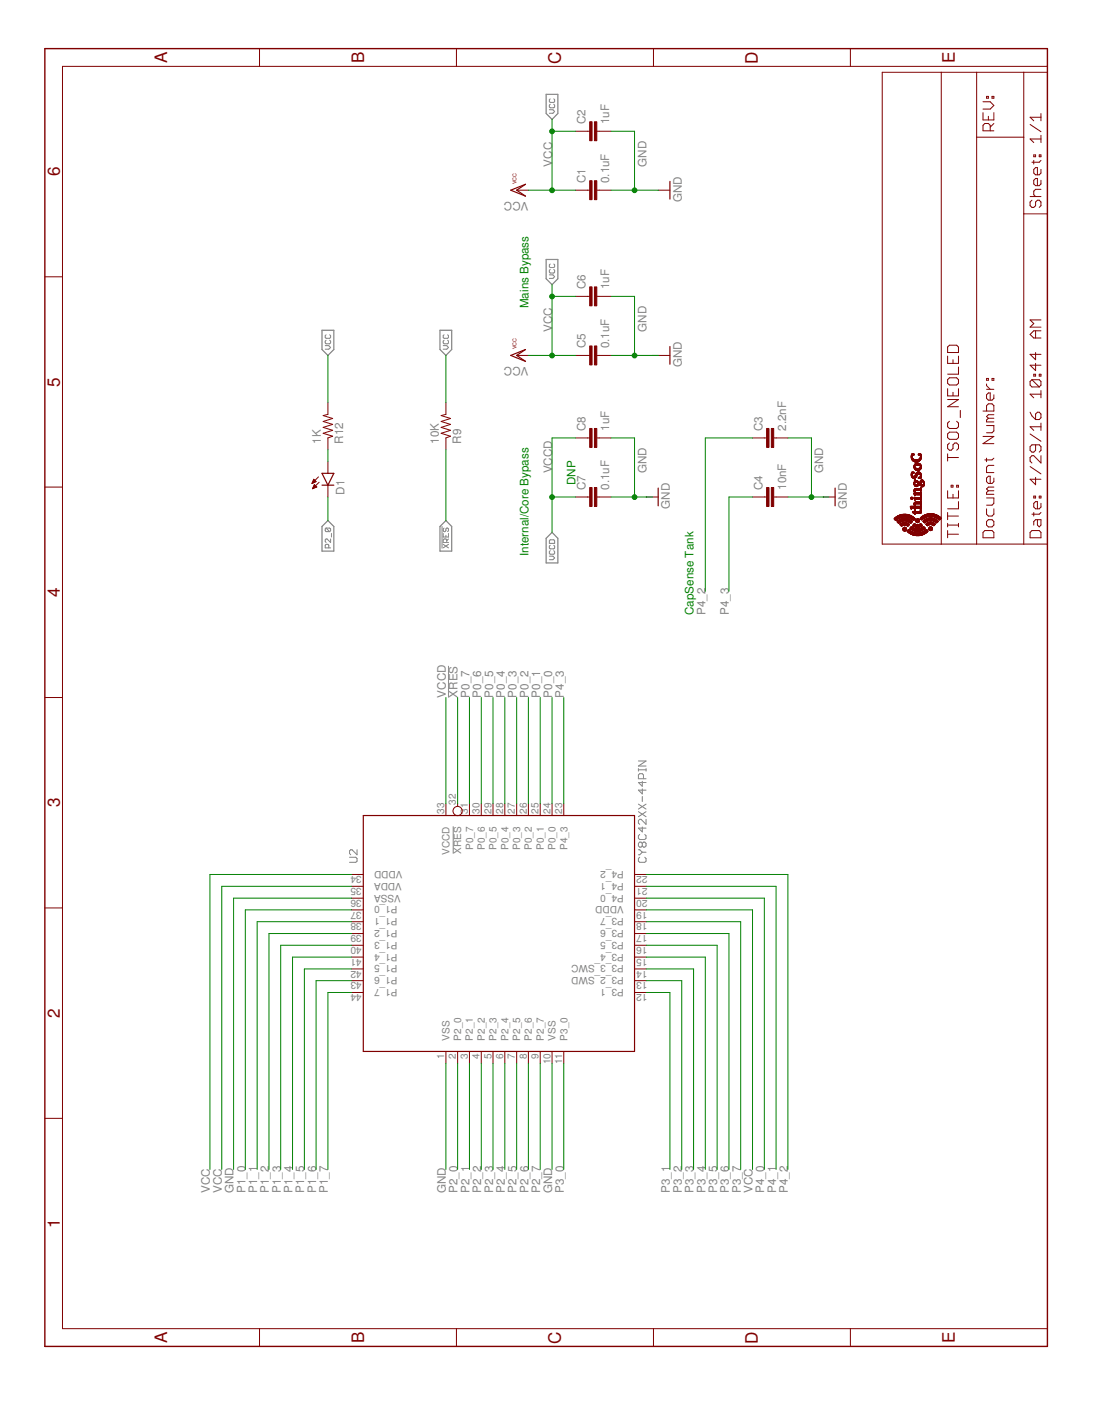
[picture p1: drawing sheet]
<svg xmlns="http://www.w3.org/2000/svg" width="216mm" height="279mm" viewBox="0 0 216 279" stroke-linecap="round" stroke-linejoin="round" font-family="sans-serif">
<defs><g id="words">
<g font-size="3.4" fill="#800000">
<text x="32.9" y="12.4" transform="rotate(-90 32.9 12.4)">A</text>
<text x="71.6" y="12.4" transform="rotate(-90 71.6 12.4)">B</text>
<text x="110.4" y="12.5" transform="rotate(-90 110.4 12.5)">C</text>
<text x="149.2" y="12.5" transform="rotate(-90 149.2 12.5)">D</text>
<text x="187.9" y="12.4" transform="rotate(-90 187.9 12.4)">E</text>
<text x="11.8" y="34.7" transform="rotate(-90 11.8 34.7)">6</text>
<text x="11.8" y="76.1" transform="rotate(-90 11.8 76.1)">5</text>
<text x="11.8" y="117.5" transform="rotate(-90 11.8 117.5)">4</text>
<text x="11.8" y="158.9" transform="rotate(-90 11.8 158.9)">3</text>
<text x="11.8" y="200.3" transform="rotate(-90 11.8 200.3)">2</text>
<text x="11.8" y="241.7" transform="rotate(-90 11.8 241.7)">1</text>
<text x="32.9" y="264.3" transform="rotate(-90 32.9 264.3)">A</text>
<text x="71.6" y="264.3" transform="rotate(-90 71.6 264.3)">B</text>
<text x="110.4" y="264.4" transform="rotate(-90 110.4 264.4)">C</text>
<text x="149.2" y="264.4" transform="rotate(-90 149.2 264.4)">D</text>
<text x="187.9" y="264.3" transform="rotate(-90 187.9 264.3)">E</text>
</g>
<g font-size="2.3" fill="#808080">
<text x="115.3" y="24.4" transform="rotate(-90 115.3 24.4)">C2</text>
<text x="119.9" y="24.4" transform="rotate(-90 119.9 24.4)">1uF</text>
<text x="108.6" y="32.8" transform="rotate(-90 108.6 32.8)">VCC</text>
<text x="127.2" y="32.8" transform="rotate(-90 127.2 32.8)">GND</text>
<text x="104" y="39.8" transform="rotate(-180 104 39.8)">VCC</text>
<text x="115.3" y="36" transform="rotate(-90 115.3 36)">C1</text>
<text x="119.9" y="36" transform="rotate(-90 119.9 36)">0.1uF</text>
<text x="134.2" y="39.8" transform="rotate(-90 134.2 39.8)">GND</text>
<text x="115.3" y="56.9" transform="rotate(-90 115.3 56.9)">C6</text>
<text x="119.9" y="56.9" transform="rotate(-90 119.9 56.9)">1uF</text>
<text x="108.6" y="65.3" transform="rotate(-90 108.6 65.3)">VCC</text>
<text x="127.2" y="65.3" transform="rotate(-90 127.2 65.3)">GND</text>
<text x="115.3" y="68.5" transform="rotate(-90 115.3 68.5)">C5</text>
<text x="119.9" y="68.5" transform="rotate(-90 119.9 68.5)">0.1uF</text>
<text x="104" y="72.2" transform="rotate(-180 104 72.2)">VCC</text>
<text x="134.2" y="72.2" transform="rotate(-90 134.2 72.2)">GND</text>
<text x="63.1" y="87.3" transform="rotate(-90 63.1 87.3)">1K</text>
<text x="67.5" y="87.3" transform="rotate(-90 67.5 87.3)">R12</text>
<text x="86.4" y="87.3" transform="rotate(-90 86.4 87.3)">10K</text>
<text x="90.7" y="87.3" transform="rotate(-90 90.7 87.3)">R9</text>
<text x="115.3" y="84.8" transform="rotate(-90 115.3 84.8)">C8</text>
<text x="119.9" y="84.8" transform="rotate(-90 119.9 84.8)">1uF</text>
<text x="150.1" y="84.8" transform="rotate(-90 150.1 84.8)">C3</text>
<text x="154.7" y="84.8" transform="rotate(-90 154.7 84.8)">2.2nF</text>
<text x="108.6" y="93.1" transform="rotate(-90 108.6 93.1)">VCCD</text>
<text x="127.2" y="93.1" transform="rotate(-90 127.2 93.1)">GND</text>
<text x="162" y="93.1" transform="rotate(-90 162 93.1)">GND</text>
<text x="67.8" y="97.3" transform="rotate(-90 67.8 97.3)">D1</text>
<text x="115.3" y="96.4" transform="rotate(-90 115.3 96.4)">C7</text>
<text x="119.9" y="96.4" transform="rotate(-90 119.9 96.4)">0.1uF</text>
<text x="131.9" y="100.1" transform="rotate(-90 131.9 100.1)">GND</text>
<text x="150.1" y="96.4" transform="rotate(-90 150.1 96.4)">C4</text>
<text x="154.7" y="96.4" transform="rotate(-90 154.7 96.4)">10nF</text>
<text x="166.7" y="100.1" transform="rotate(-90 166.7 100.1)">GND</text>
<text x="138.8" y="121" transform="rotate(-90 138.8 121)">P4_2</text>
<text x="143.5" y="121" transform="rotate(-90 143.5 121)">P4_3</text>
<text x="87.7" y="137.2" transform="rotate(-90 87.7 137.2)">VCCD</text>
<text x="90.1" y="137.2" transform="rotate(-90 90.1 137.2)">XRES</text>
<text x="92.4" y="137.2" transform="rotate(-90 92.4 137.2)">P0_7</text>
<text x="94.7" y="137.2" transform="rotate(-90 94.7 137.2)">P0_6</text>
<text x="97" y="137.2" transform="rotate(-90 97 137.2)">P0_5</text>
<text x="99.4" y="137.2" transform="rotate(-90 99.4 137.2)">P0_4</text>
<text x="101.7" y="137.2" transform="rotate(-90 101.7 137.2)">P0_3</text>
<text x="104" y="137.2" transform="rotate(-90 104 137.2)">P0_2</text>
<text x="106.3" y="137.2" transform="rotate(-90 106.3 137.2)">P0_1</text>
<text x="108.6" y="137.2" transform="rotate(-90 108.6 137.2)">P0_0</text>
<text x="111" y="137.2" transform="rotate(-90 111 137.2)">P4_3</text>
<text x="41.3" y="234.7" transform="rotate(-90 41.3 234.7)">VCC</text>
<text x="43.6" y="234.7" transform="rotate(-90 43.6 234.7)">VCC</text>
<text x="46" y="234.7" transform="rotate(-90 46 234.7)">GND</text>
<text x="48.3" y="234.7" transform="rotate(-90 48.3 234.7)">P1_0</text>
<text x="50.6" y="234.7" transform="rotate(-90 50.6 234.7)">P1_1</text>
<text x="52.9" y="234.7" transform="rotate(-90 52.9 234.7)">P1_2</text>
<text x="55.2" y="234.7" transform="rotate(-90 55.2 234.7)">P1_3</text>
<text x="57.6" y="234.7" transform="rotate(-90 57.6 234.7)">P1_4</text>
<text x="59.9" y="234.7" transform="rotate(-90 59.9 234.7)">P1_5</text>
<text x="62.2" y="234.7" transform="rotate(-90 62.2 234.7)">P1_6</text>
<text x="64.5" y="234.7" transform="rotate(-90 64.5 234.7)">P1_7</text>
<text x="87.7" y="234.7" transform="rotate(-90 87.7 234.7)">GND</text>
<text x="90.1" y="234.7" transform="rotate(-90 90.1 234.7)">P2_0</text>
<text x="92.4" y="234.7" transform="rotate(-90 92.4 234.7)">P2_1</text>
<text x="94.7" y="234.7" transform="rotate(-90 94.7 234.7)">P2_2</text>
<text x="97" y="234.7" transform="rotate(-90 97 234.7)">P2_3</text>
<text x="99.4" y="234.7" transform="rotate(-90 99.4 234.7)">P2_4</text>
<text x="101.7" y="234.7" transform="rotate(-90 101.7 234.7)">P2_5</text>
<text x="104" y="234.7" transform="rotate(-90 104 234.7)">P2_6</text>
<text x="106.3" y="234.7" transform="rotate(-90 106.3 234.7)">P2_7</text>
<text x="108.6" y="234.7" transform="rotate(-90 108.6 234.7)">GND</text>
<text x="111" y="234.7" transform="rotate(-90 111 234.7)">P3_0</text>
<text x="131.9" y="234.7" transform="rotate(-90 131.9 234.7)">P3_1</text>
<text x="134.2" y="234.7" transform="rotate(-90 134.2 234.7)">P3_2</text>
<text x="136.5" y="234.7" transform="rotate(-90 136.5 234.7)">P3_3</text>
<text x="138.8" y="234.7" transform="rotate(-90 138.8 234.7)">P3_4</text>
<text x="141.1" y="234.7" transform="rotate(-90 141.1 234.7)">P3_5</text>
<text x="143.5" y="234.7" transform="rotate(-90 143.5 234.7)">P3_6</text>
<text x="145.8" y="234.7" transform="rotate(-90 145.8 234.7)">P3_7</text>
<text x="148.1" y="234.7" transform="rotate(-90 148.1 234.7)">VCC</text>
<text x="150.4" y="234.7" transform="rotate(-90 150.4 234.7)">P4_0</text>
<text x="152.7" y="234.7" transform="rotate(-90 152.7 234.7)">P4_1</text>
<text x="155.1" y="234.7" transform="rotate(-90 155.1 234.7)">P4_2</text>
</g>
<g font-size="2.3" fill="#008000">
<text x="104" y="60.6" transform="rotate(-90 104 60.6)">Mains Bypass</text>
<text x="113.3" y="95.5" transform="rotate(-90 113.3 95.5)">DNP</text>
<text x="104" y="109.4" transform="rotate(-90 104 109.4)">Internal/Core Bypass</text>
<text x="136.5" y="121" transform="rotate(-90 136.5 121)">CapSense Tank</text>
</g>
<g font-size="2" fill="#808080">
<text x="87.4" y="160.1" transform="rotate(-90 87.4 160.1)">33</text>
<text x="89.7" y="158.3" transform="rotate(-90 89.7 158.3)">32</text>
<text x="92.1" y="160.1" transform="rotate(-90 92.1 160.1)">31</text>
<text x="94.4" y="160.1" transform="rotate(-90 94.4 160.1)">30</text>
<text x="96.7" y="160.1" transform="rotate(-90 96.7 160.1)">29</text>
<text x="99" y="160.1" transform="rotate(-90 99 160.1)">28</text>
<text x="101.4" y="160.1" transform="rotate(-90 101.4 160.1)">27</text>
<text x="103.7" y="160.1" transform="rotate(-90 103.7 160.1)">26</text>
<text x="106" y="160.1" transform="rotate(-90 106 160.1)">25</text>
<text x="108.3" y="160.1" transform="rotate(-90 108.3 160.1)">24</text>
<text x="110.6" y="160.1" transform="rotate(-90 110.6 160.1)">23</text>
<text x="90.8" y="168" transform="rotate(-90 90.8 168)">XRES</text>
<text x="93.1" y="167.2" transform="rotate(-90 93.1 167.2)">P0_7</text>
<text x="95.4" y="167.2" transform="rotate(-90 95.4 167.2)">P0_6</text>
<text x="97.7" y="167.2" transform="rotate(-90 97.7 167.2)">P0_5</text>
<text x="100.1" y="167.2" transform="rotate(-90 100.1 167.2)">P0_4</text>
<text x="102.4" y="167.2" transform="rotate(-90 102.4 167.2)">P0_3</text>
<text x="104.7" y="167.2" transform="rotate(-90 104.7 167.2)">P0_2</text>
<text x="107" y="167.2" transform="rotate(-90 107 167.2)">P0_1</text>
<text x="109.3" y="167.2" transform="rotate(-90 109.3 167.2)">P0_0</text>
<text x="111.7" y="167.2" transform="rotate(-90 111.7 167.2)">P4_3</text>
<text x="71.2" y="172.4" transform="rotate(-180 71.2 172.4)">34</text>
<text x="79.1" y="173.7" transform="rotate(-180 79.1 173.7)">VDDA</text>
<text x="79.2" y="171.4" transform="rotate(-180 79.2 171.4)">VDDD</text>
<text x="88.4" y="168.2" transform="rotate(-90 88.4 168.2)">VCCD</text>
<text x="122.8" y="173.7" transform="rotate(-180 122.8 173.7)">P4_1</text>
<text x="122.8" y="171.4" transform="rotate(-180 122.8 171.4)">P4_2</text>
<text x="127.4" y="172.4" transform="rotate(-180 127.4 172.4)">22</text>
<text x="71.2" y="174.7" transform="rotate(-180 71.2 174.7)">35</text>
<text x="71.2" y="177" transform="rotate(-180 71.2 177)">36</text>
<text x="71.2" y="179.4" transform="rotate(-180 71.2 179.4)">37</text>
<text x="78.2" y="178.3" transform="rotate(-180 78.2 178.3)">P1_0</text>
<text x="78.9" y="176" transform="rotate(-180 78.9 176)">VSSA</text>
<text x="122.8" y="178.3" transform="rotate(-180 122.8 178.3)">VDDD</text>
<text x="122.8" y="176" transform="rotate(-180 122.8 176)">P4_0</text>
<text x="127.4" y="179.4" transform="rotate(-180 127.4 179.4)">19</text>
<text x="127.4" y="177" transform="rotate(-180 127.4 177)">20</text>
<text x="127.4" y="174.7" transform="rotate(-180 127.4 174.7)">21</text>
<text x="71.2" y="181.7" transform="rotate(-180 71.2 181.7)">38</text>
<text x="71.2" y="184" transform="rotate(-180 71.2 184)">39</text>
<text x="78.2" y="180.7" transform="rotate(-180 78.2 180.7)">P1_1</text>
<text x="78.2" y="185.3" transform="rotate(-180 78.2 185.3)">P1_3</text>
<text x="78.2" y="183" transform="rotate(-180 78.2 183)">P1_2</text>
<text x="122.8" y="185.3" transform="rotate(-180 122.8 185.3)">P3_5</text>
<text x="122.8" y="180.7" transform="rotate(-180 122.8 180.7)">P3_7</text>
<text x="122.8" y="183" transform="rotate(-180 122.8 183)">P3_6</text>
<text x="127.4" y="181.7" transform="rotate(-180 127.4 181.7)">18</text>
<text x="127.4" y="184" transform="rotate(-180 127.4 184)">17</text>
<text x="71.2" y="186.3" transform="rotate(-180 71.2 186.3)">40</text>
<text x="71.2" y="188.6" transform="rotate(-180 71.2 188.6)">41</text>
<text x="71.2" y="191" transform="rotate(-180 71.2 191)">42</text>
<text x="78.2" y="187.6" transform="rotate(-180 78.2 187.6)">P1_4</text>
<text x="78.2" y="189.9" transform="rotate(-180 78.2 189.9)">P1_5</text>
<text x="122.8" y="189.9" transform="rotate(-180 122.8 189.9)">P3_3_SWC</text>
<text x="122.8" y="187.6" transform="rotate(-180 122.8 187.6)">P3_4</text>
<text x="127.4" y="191" transform="rotate(-180 127.4 191)">14</text>
<text x="127.4" y="188.6" transform="rotate(-180 127.4 188.6)">15</text>
<text x="127.4" y="186.3" transform="rotate(-180 127.4 186.3)">16</text>
<text x="71.2" y="193.3" transform="rotate(-180 71.2 193.3)">43</text>
<text x="71.2" y="195.6" transform="rotate(-180 71.2 195.6)">44</text>
<text x="78.2" y="192.3" transform="rotate(-180 78.2 192.3)">P1_6</text>
<text x="78.2" y="194.6" transform="rotate(-180 78.2 194.6)">P1_7</text>
<text x="122.8" y="194.6" transform="rotate(-180 122.8 194.6)">P3_1</text>
<text x="122.8" y="192.3" transform="rotate(-180 122.8 192.3)">P3_2_SWD</text>
<text x="127.4" y="195.6" transform="rotate(-180 127.4 195.6)">12</text>
<text x="127.4" y="193.3" transform="rotate(-180 127.4 193.3)">13</text>
<text x="87.4" y="208.3" transform="rotate(-90 87.4 208.3)">1</text>
<text x="88.4" y="204.8" transform="rotate(-90 88.4 204.8)">VSS</text>
<text x="89.7" y="208.3" transform="rotate(-90 89.7 208.3)">2</text>
<text x="90.8" y="204.8" transform="rotate(-90 90.8 204.8)">P2_0</text>
<text x="92.1" y="208.3" transform="rotate(-90 92.1 208.3)">3</text>
<text x="93.1" y="204.8" transform="rotate(-90 93.1 204.8)">P2_1</text>
<text x="94.4" y="208.3" transform="rotate(-90 94.4 208.3)">4</text>
<text x="95.4" y="204.8" transform="rotate(-90 95.4 204.8)">P2_2</text>
<text x="96.7" y="208.3" transform="rotate(-90 96.7 208.3)">5</text>
<text x="97.7" y="204.8" transform="rotate(-90 97.7 204.8)">P2_3</text>
<text x="99" y="208.3" transform="rotate(-90 99 208.3)">6</text>
<text x="100.1" y="204.8" transform="rotate(-90 100.1 204.8)">P2_4</text>
<text x="101.4" y="208.3" transform="rotate(-90 101.4 208.3)">7</text>
<text x="102.4" y="204.8" transform="rotate(-90 102.4 204.8)">P2_5</text>
<text x="103.7" y="208.3" transform="rotate(-90 103.7 208.3)">8</text>
<text x="104.7" y="204.8" transform="rotate(-90 104.7 204.8)">P2_6</text>
<text x="106" y="208.3" transform="rotate(-90 106 208.3)">9</text>
<text x="107" y="204.8" transform="rotate(-90 107 204.8)">P2_7</text>
<text x="108.3" y="209.4" transform="rotate(-90 108.3 209.4)">10</text>
<text x="109.3" y="204.8" transform="rotate(-90 109.3 204.8)">VSS</text>
<text x="110.6" y="209.4" transform="rotate(-90 110.6 209.4)">11</text>
<text x="111.7" y="204.8" transform="rotate(-90 111.7 204.8)">P3_0</text>
</g>
<g font-size="1" fill="#800000">
<text x="101.7" y="36.3" transform="rotate(-90 101.7 36.3)">VCC</text>
<text x="101.7" y="68.8" transform="rotate(-90 101.7 68.8)">VCC</text>
</g>
</g></defs>
<g fill="none" stroke="#808080" stroke-width=".2">
<path d="M108.3 19.5l-.2 .1v.4l.2 .2h.7l.2-.2v-.4l-.2-.1M108.1 21.6h.7l.4 .3-.4 .4h-.7M108.3 20.5l-.2 .2v.3l.2 .2h.7l.2-.2v-.3l-.2-.2M108.1 54.1h.7l.4 .3-.4 .4h-.7M108.3 53l-.2 .2v.3l.2 .2h.7l.2-.2v-.3l-.2-.2M108.3 51.9l-.2 .2v.4l.2 .1h.7l.2-.1v-.4l-.2-.2M64 68h.7l.4 .4-.4 .3h-.7M64.2 67l-.2 .1v.4l.2 .1h.7l.2-.1v-.4l-.2-.1M64.2 65.9l-.2 .1v.4l.2 .2h.7l.2-.2v-.4l-.2-.1M87.2 68h.7l.4 .4-.4 .3h-.7M87.4 67l-.2 .1v.4l.2 .1h.7l.2-.1v-.4l-.2-.1M87.4 65.9l-.2 .1v.4l.2 .2h.7l.2-.2v-.4l-.2-.1"/>
<path d="M64.2 103.9l.7 .7M64.2 103.9l-.2 .2v.3l.2 .2h.7M64.2 103.9h.7l.2 .2v.3l-.2 .2M64.7 107.8v-.5l-.2-.2h-.3l-.2 .2v.5h1.1M65.1 106v.7l-.7-.7-.4 .2v.4l.2 .1M65.2 105v.7M87 103.6v4.3M87.2 105v.7h1.1v-.7M87.2 107.1l1.1 .7M87.4 103.9l-.2 .2v.3l.2 .2 .4-.2v-.3l.1-.2 .4 .2v.3l-.2 .2M87.8 105.3v.4M87.9 106.7v-.5l-.1-.2h-.4l-.2 .2v.5h1.1"/>
<path d="M88.3 107.1l-1.1 .7M88.3 106l-.4 .4M108.1 109.4h.7l.4 .4-.4 .3h-.7M108.3 106.2h.7l.2 .2v.5h-1.1v-.5zM108.3 107.3l-.2 .2v.3l.2 .2h.7l.2-.2v-.3l-.2-.2M108.3 108.4l-.2 .1v.4l.2 .2h.7l.2-.2v-.4l-.2-.1M88.3 131v6.2M125.6 151.2v.5M125.6 159.7l1.5 1M125.6 158.2l1.5 1M125.6 151.5h1.5M125.6 149.7h1.5l-1.5 1h1.5"/>
<path d="M126.4 153.7v1l-.8-.7h1.5M126.4 155.2v1l-.8-.7h1.5M126.4 156.7v1M126.6 153.2v-.7l-.2-.3h-.5l-.3 .3v.7h1.5M127.1 151.2v.5M127.1 159.7l-1.5 1M127.1 158.2l-1.5 1M68.8 168.7h1.2l.3 .2v.5l-.3 .3h-1.2M70.3 167.2v1l-1-1h-.3l-.2 .2v.5l.2 .3M89.2 162.6v5.4M125.6 167.2h.3l.5 .5M125.9 168.7l-.3 .2v.5l.3 .3h1l.2-.3v-.5l-.2-.2"/>
<path d="M125.9 164.2l-.3 .2v.5l.3 .3h1l.2-.3v-.5l-.2-.2M126.4 165.9l-.2-.2h-.3l-.3 .2v.5l.3 .3h.3l.2-.3M126.4 165.9l.2-.2h.3l.2 .2v.5l-.2 .3h-.3l-.2-.3M126.4 167.7l-.5 .5h-.3M126.4 167.7h.7M126.4 162.7v1l-.8-.8h1.5M126.4 165.9v.5M127.1 161.2v1l-.9-1h-.3l-.3 .3v.4l.3 .3"/>
</g>
<path d="M107.5 18.6h2.3v3.7l-1.2 1.2-1.1-1.2zM107.5 51.1h2.3v3.7l-1.2 1.2-1.1-1.2zM63.4 65h2.3v3.8l-1.2 1.1-1.1-1.1zM86.6 65h2.3v3.8l-1.1 1.1-1.2-1.1zM64.5 102.4l1.2 1.2v4.8h-2.3v-4.8zM87.8 102.4l1.1 1.2v4.8h-2.3v-4.8zM108.6 104.8l1.2 1.1v4.9h-2.3v-4.9z" fill="none" stroke="#808080" stroke-width=".23"/>
<g fill="none" stroke="#800000" stroke-width=".2">
<path d="M51.1 9.6v3.5M89.8 9.6v3.5M128.6 9.6v3.5M167.4 9.6v3.5M173.6 14.2h32.5v92.9h-32.5zM185.3 14.2v92.9M192.2 14.2v92.9M194.2 19h.3v.3h-.3zM195.2 19h.4v.3h-.4zM201.5 14.2v92.9M206.1 13.1h-193.8v248.3h193.8M101.7 37.4h2.3"/>
<path d="M113.3 37.4h2.8M113.3 25.8h2.8M117.5 37.4h2.7M117.5 25.8h2.7M129.5 37.4h2.3M192.2 27h9.3M193.5 22.2v1.4h2.1v-1.4M193.5 20h1.4l.7 .7-.7 .8h-1.4M194.5 22.9v.7M194.9 25.7v-1l-.4-.4h-.7l-.3 .4v1h2.1M195.6 24.3l-.7 .7M202.7 38.7h2.2"/>
<path d="M202.7 24.5l2.2 1.4M203.1 39.4l-.4 .4v.7l.4 .3h.4l.3-.3v-.7l.4-.4h.3l.4 .4v.7l-.4 .3M203.5 30.5h.3v.3h-.3zM203.5 31.6v.7M204.5 30.5h.4v.3h-.4zM204.9 22.4v1.4M204.9 26.6v1.4M204.9 33.3v.8l-.4 .3h-.7l-.3-.3v-.8l.3-.3h.4v1.4M204.9 35.5v.7l-.4 .3h-.7l-.3-.3v-.7l.3-.4h.4v1.4M204.9 37.3h-1.1l-.3 .3v.7l.3 .4M204.9 31.6l-.4 .3h-1.4M204.9 27.3h-2.2l.8 .7"/>
<path d="M204.9 23.1h-2.2l.8 .7M8.8 54.5h3.5M113.3 58.3h2.8M117.5 58.3h2.7M201.5 42.1h4.6M64.5 79.2v2.3l-.9 .3 1.9 .5-1.9 .6 1.9 .6-1.9 .6 1.9 .6-1.9 .6 1.9 .5-1 .4v2.3M87.8 79.2v2.3l-1 .3 1.9 .5-1.9 .6 1.9 .6-1.9 .6 1.9 .6-1.9 .6 1.9 .5-.9 .4v2.3M101.7 69.9h2.3M113.3 69.9h2.8M117.5 69.9h2.7M129.5 69.9h2.3M186.5 70.1v1.4h2.1v-1.4"/>
<path d="M186.5 76.5v1.4h2.1v-1.4M186.5 78.6h2.1l-2.1 1.4h2.1M186.9 67.9h1.4l.3 .4v1.1h-2.1v-1.1zM186.9 74.3h1.4l.3 .4v.7l-.3 .4h-1.4l-.4-.4v-.7zM187.6 70.8v.7M187.6 77.2v.7M188.6 72.2v1.4h-2.1M194.2 74.5h.3v.3h-.3zM194.2 75.5v.4l.7 .7M194.2 76.6h1.4M195.2 74.5h.4v.3h-.4zM195.6 77.7v.7l-.4 .3h-.7l-.3-.3v-.7l.3-.4h.4v1.4"/>
<path d="M203.1 74.7h1.4l.4 .4v.7l-.4 .3M203.1 74.7l-.4 .4v.7l.4 .3h1.4M203.1 74.7l1.4 1.4M203.5 73.6h.3v.4h-.3zM203.8 65.1v1.4M203.8 69.4v1.4l-1.1-1.1h2.2M203.8 71.5v1.4l-1.1-1h2.2M204.5 73.6h.4v.4h-.4zM204.9 76.9v1.4M204.9 77.6h-2.2l.8 .7M204.9 65.1h-1.4l-.8 .7 .8 .7h1.4M204.9 62.9h-2.2l.8 .8-.8 .7h2.2"/>
<path d="M8.8 95.8h3.5M61.5 95v.1M61.6 94.7v.3M61.6 96v.1M61.7 94.4v.6M61.7 95.8v.3M61.7 94.3l.5 .5-.8 .3zM61.8 94.3v.7M61.8 95.5v.5M61.9 94.4v.5M61.9 95.4v.6M62 94.6v.2"/>
<path d="M62 95.5v.4M62.1 94.7v.1M62.1 95.6v.3M62.2 95.7v.2M62.3 95.8l-.4-.4-.4 .8M62.3 95.8l-.8 .4M62.3 95.8h.1M62.7 93.8l-1.3 1.3M62.8 94.9l-1.3 1.3M64.5 90.8v2.3M64.5 95.5v2.3M113.3 97.8h2.8"/>
<path d="M113.3 86.2h2.8M117.5 97.8h2.7M117.5 86.2h2.7M127.2 97.8h2.3M148.1 97.8h2.8M148.1 86.2h2.8M152.3 97.8h2.8M152.3 86.2h2.8M162 97.8h2.4M186.5 96.6v1.4h2.1v-1.4M186.5 89.3v1.4M186.5 90h2.1"/>
<path d="M186.9 82.9l-.4 .3v.8l.4 .3h1.4l.3-.3v-.8l-.3-.3M186.9 85h1.4l.3 .4v.7l-.3 .3h-1.4l-.4-.3v-.7zM186.9 87.2l-.4 .3v.7l.4 .4h.3l.4-.4v-.7l.3-.3h.4l.3 .3v.7l-.3 .4M187.2 95.5h.4v.3h-.4zM187.6 97.3v.7M188.3 95.5h.3v.3h-.3zM188.6 98.7v1.4h-2.1M189 80.8v1.4M193.5 80.9h2.1v-1.1l-.4-.3h-.7l-.3 .3v1.1M193.5 85.9h2.1l-2.1 1.4h2.1M194.2 98h1.4v1l-.4 .4h-1M194.2 83.7h1.4v1.1l-.4 .4h-1"/>
<path d="M194.2 90.1v.7M194.5 82.3l-.3 .4v.3h1.4M194.5 96.6l-.3 .3v.4h1.4M194.5 96.6h1.1M194.5 82.3h1.1M195.6 94.1v.7l-.4 .3h-.7l-.3-.3v-.7l.3-.4h.4v1.4M195.6 91.6h-1.1l-.3 .3v1.1h1.4M195.6 95.8h-1.1l-.3 .4 .3 .4M195.6 90.1l-.4 .4h-1.4M195.6 81.6h-1.1l-.3 .4 .3 .3M202.7 91.8l2.2 1.4M202.7 85.4l2.2 1.4"/>
<path d="M202.7 81.1l.4 .7 .7 .7M203.5 97.6h.3v.4h-.3zM203.8 81.5l.4-.4h.3l.4 .4v.7l-.4 .3h-.7zM203.8 87.5v1.1l-.3 .4h-.4l-.4-.4v-.7l.4-.4h1.4l.4 .4v.7l-.4 .4M203.8 93.9v1.5l-1.1-1.1h2.2M204.5 97.6h.4v.4h-.4zM204.9 83.2v1.5M204.9 89.7v1.4l-1.4-1.4h-.4l-.4 .3v.7l.4 .4M204.9 99v.8l-.4 .3h-.7l-.3-.3v-.8l.3-.3h.4v1.4M204.9 84h-2.2l.8 .7M186.5 105.1h2.1M186.5 100.8v1.5"/>
<path d="M186.5 103v.7M186.5 104.4v1.4M186.5 103.3h2.1M186.5 101.5h2.1M188.6 103v.7M193.5 104.8l.3-.4h1.4l.4 .4v1h-2.1zM194.2 100.1v1.1l.3 .3h.7l.4-.3v-1.1M194.5 102.3h.7l.4 .3v.7l-.4 .4h-.7l-.3-.4v-.7zM202.7 104.8l.4-.4h1.4l.4 .4v1h-2.2zM203.5 100.8v.7M204.2 102.3v1l.3 .4 .4-.4v-1h-1.1l-.3 .3v.7M204.9 100.8l-.4 .4h-1.4"/>
<path d="M8.8 137.2h3.5M87.8 158.1v2.4M90.1 158.1v.5M92.4 158.1v2.4M94.7 158.1v2.4M97 158.1v2.4M99.4 158.1v2.4M101.7 158.1v2.4M104 158.1v2.4M106.3 158.1v2.4M108.6 158.1v2.4M111 158.1v2.4"/>
<path d="M8.8 178.6h3.5M69.2 179h2.3M69.2 176.7h2.3M69.2 174.4h2.3M69.2 172.1h2.3M124.9 179h2.3M124.9 176.7h2.3M124.9 174.4h2.3M124.9 172.1h2.3M69.2 195.3h2.3M69.2 193h2.3M69.2 190.6h2.3"/>
<path d="M69.2 188.3h2.3M69.2 186h2.3M69.2 181.4h2.3M69.2 183.7h2.3M124.9 195.3h2.3M124.9 193h2.3M124.9 190.6h2.3M124.9 188.3h2.3M124.9 186h2.3M124.9 181.4h2.3M124.9 183.7h2.3M87.8 206.9v2.3"/>
<path d="M90.1 206.9v2.3M92.4 206.9v2.3M94.7 206.9v2.3M97 206.9v2.3M99.4 206.9v2.3M101.7 206.9v2.3M104 206.9v2.3M106.3 206.9v2.3M108.6 206.9v2.3M111 206.9v2.3M8.8 220h3.5M51.1 261.4v3.5"/>
<path d="M89.8 261.4v3.5M128.6 261.4v3.5M167.4 261.4v3.5"/>
<circle cx="90.1" cy="159.6" r=".91"/>
</g>
<path d="M8.8 9.6h197.3v255.3h-197.3z" fill="none" stroke="#800000" stroke-width=".28"/>
<path d="M100.5 37.4l2.9-1.1-1.7 1.1 1.7 1.2zM131.8 35.7v3.5M100.5 69.9l2.9-1.1-1.7 1.1 1.7 1.2zM131.8 68.2v3.5M63.4 93.1h2.3l-1.2 2.4zM63.4 95.5h2.3M129.5 96v3.5M164.4 96v3.5M71.5 160.5h53.4v46.4h-53.4z" fill="none" stroke="#800000" stroke-width=".23"/>
<g fill="#800000" stroke="#800000" stroke-width=".2">
<path d="M117 35.6h.5v3.7h-.5z"/>
<path d="M116.1 35.6h.4v3.7h-.4z"/>
<path d="M117 24h.5v3.7h-.5z"/>
<path d="M116.1 24h.4v3.7h-.4z"/>
<path d="M117 68.1h.5v3.7h-.5z"/>
<path d="M116.1 68.1h.4v3.7h-.4z"/>
<path d="M117 56.5h.5v3.7h-.5z"/>
<path d="M116.1 56.5h.4v3.7h-.4z"/>
<path d="M117 95.9h.5v3.8h-.5z"/>
<path d="M116.1 95.9h.4v3.8h-.4z"/>
<path d="M117 84.3h.5v3.7h-.5z"/>
<path d="M116.1 84.3h.4v3.7h-.4z"/>
<path d="M151.8 95.9h.5v3.8h-.5z"/>
<path d="M150.9 95.9h.4v3.8h-.4z"/>
<path d="M151.8 84.3h.5v3.7h-.5z"/>
<path d="M150.9 84.3h.4v3.7h-.4z"/>
<path d="M185.2 101.9v.1z"/>
<path d="M185.1 101.9l.1 .2z"/>
<path d="M185.1 101.9v.2z"/>
<path d="M185.1 101.8v.3z"/>
<path d="M185.1 101.8v.4z"/>
<path d="M185 101.8l.1 .4z"/>
<path d="M185 101.7v.5z"/>
<path d="M185 101.7v.6z"/>
<path d="M184.9 101.7l.1 .6z"/>
<path d="M184.9 101.7v.6z"/>
<path d="M184.8 101.7l.1 .6z"/>
<path d="M184.8 101.6l.1 .7z"/>
<path d="M184.8 101.6v.7z"/>
<path d="M184.8 101.6v.6z"/>
<path d="M184.7 101.6l.1 .6z"/>
<path d="M184.7 101.6v.6z"/>
<path d="M184.7 101.5v.7z"/>
<path d="M184.6 101.5l.1 .6z"/>
<path d="M184.6 102.5v.1z"/>
<path d="M184.6 101.5v.6z"/>
<path d="M184.6 102.5v.2z"/>
<path d="M184.6 101.5v.5z"/>
<path d="M184.5 102.4l.1 .3z"/>
<path d="M184.5 101.5l.1 .5z"/>
<path d="M184.5 101.4l.1 .6z"/>
<path d="M184.5 102.4v.3z"/>
<path d="M184.5 101.4v.6z"/>
<path d="M184.4 102.4l.1 .4z"/>
<path d="M184.4 101.4l.1 .6z"/>
<path d="M184.4 102.3v.5z"/>
<path d="M184.4 101.4v.5z"/>
<path d="M184.4 101.4v.6z"/>
<path d="M184.4 102.3v.6z"/>
<path d="M184.4 101.3v.6z"/>
<path d="M184.3 102.3l.1 .6z"/>
<path d="M184.3 101.3l.1 .6z"/>
<path d="M184.3 102.3v.6z"/>
<path d="M184.3 101.3v.6z"/>
<path d="M184.3 102.3v.5z"/>
<path d="M184.3 102.2v.7z"/>
<path d="M184.2 102.2l.1 .6z"/>
<path d="M184.2 101.3l.1 .6z"/>
<path d="M184.2 102.2v.6z"/>
<path d="M184.2 101.3v.5z"/>
<path d="M184.1 102.2l.1 .6z"/>
<path d="M184.1 101.3l.1 .5z"/>
<path d="M184.1 102.2l.1 .5z"/>
<path d="M184.1 102.2v.5z"/>
<path d="M184.1 101.3v.5z"/>
<path d="M184.1 101.2v.6z"/>
<path d="M184 102.1l.1 .6z"/>
<path d="M184 101.2l.1 .6z"/>
<path d="M184 103.1l.1 .1z"/>
<path d="M184 103.1v.1z"/>
<path d="M184 102.1v.6z"/>
<path d="M184 101.2v.5z"/>
<path d="M184 103v.3z"/>
<path d="M184 102.1v.5z"/>
<path d="M183.9 103l.1 .3z"/>
<path d="M183.9 102.1l.1 .5z"/>
<path d="M183.9 101.2l.1 .5z"/>
<path d="M183.9 103v.3z"/>
<path d="M183.9 102.1v.5z"/>
<path d="M183.9 101.2v.5z"/>
<path d="M183.9 103v.4z"/>
<path d="M183.9 102v.6z"/>
<path d="M183.8 102.9l.1 .5z"/>
<path d="M183.8 102l.1 .6z"/>
<path d="M183.8 101.2l.1 .5z"/>
<path d="M183.8 102.9v.5z"/>
<path d="M183.8 102v.6z"/>
<path d="M183.8 101.2v.5z"/>
<path d="M183.8 102v.5z"/>
<path d="M183.7 102.9l.1 .5z"/>
<path d="M183.7 102l.1 .5z"/>
<path d="M183.7 101.1l.1 .6z"/>
<path d="M183.7 102.9v.5z"/>
<path d="M183.7 102v.5z"/>
<path d="M183.7 101.1v.6z"/>
<path d="M183.7 101.1v.5z"/>
<path d="M183.7 102.8v.6z"/>
<path d="M183.6 102.8l.1 .6z"/>
<path d="M183.6 102l.1 .5z"/>
<path d="M183.6 101.1l.1 .5z"/>
<path d="M183.6 102.8v.6z"/>
<path d="M183.6 102v.5z"/>
<path d="M183.6 101.1v.5z"/>
<path d="M183.6 102.8v.5z"/>
<path d="M183.5 102.8l.1 .5z"/>
<path d="M183.5 102l.1 .5z"/>
<path d="M183.5 101.1l.1 .5z"/>
<path d="M183.5 102.8v.5z"/>
<path d="M183.5 101.9v.5z"/>
<path d="M183.5 101.1v.5z"/>
<path d="M183.5 103.9v.2z"/>
<path d="M183.5 103.9v.3z"/>
<path d="M183.4 103.8l.1 .4z"/>
<path d="M183.4 102.8l.1 .5z"/>
<path d="M183.4 101.9l.1 .5z"/>
<path d="M183.4 101.1l.1 .5z"/>
<path d="M183.4 103.8l.1 .5z"/>
<path d="M183.4 103.8v.5z"/>
<path d="M183.4 102.8v.5z"/>
<path d="M183.4 101.9v.5z"/>
<path d="M183.4 101.1v.5z"/>
<path d="M183.4 103.7v.6z"/>
<path d="M183.4 102.8v.4z"/>
<path d="M183.3 103.7l.1 .6z"/>
<path d="M183.3 102.8l.1 .4z"/>
<path d="M183.3 101.9l.1 .5z"/>
<path d="M183.3 101.1l.1 .5z"/>
<path d="M183.3 103.7l.1 .7z"/>
<path d="M183.3 102.7l.1 .5z"/>
<path d="M183.3 103.7v.7z"/>
<path d="M183.3 102.7v.5z"/>
<path d="M183.3 101.9v.5z"/>
<path d="M183.3 101.1v.5z"/>
<path d="M183.2 103.7l.1 .7z"/>
<path d="M183.2 102.7l.1 .5z"/>
<path d="M183.2 101.9l.1 .5z"/>
<path d="M183.2 101.1l.1 .5z"/>
<path d="M183.2 103.7v.7z"/>
<path d="M183.2 102.7v.5z"/>
<path d="M183.2 101.9v.5z"/>
<path d="M183.2 101.1v.5z"/>
<path d="M183.1 103.7l.1 .7z"/>
<path d="M183.1 102.7l.1 .5z"/>
<path d="M183.1 101.9l.1 .5z"/>
<path d="M183.1 101.1l.1 .5z"/>
<path d="M183.1 103.6l.1 .8z"/>
<path d="M183.1 103.7v.7z"/>
<path d="M183.1 102.7v.5z"/>
<path d="M183.1 101.9v.5z"/>
<path d="M183.1 101.1v.5z"/>
<path d="M183 103.7l.1 .7z"/>
<path d="M183 102.7l.1 .5z"/>
<path d="M183 101.9l.1 .5z"/>
<path d="M183 101.1l.1 .5z"/>
<path d="M183 103.7v.7z"/>
<path d="M183 102.7v.5z"/>
<path d="M183 101.9v.5z"/>
<path d="M183 101.1v.5z"/>
<path d="M182.9 103.7l.1 .7z"/>
<path d="M182.9 102.7l.1 .5z"/>
<path d="M182.9 101.9l.1 .5z"/>
<path d="M182.9 101.1l.1 .5z"/>
<path d="M182.9 103.7l.1 .6z"/>
<path d="M182.9 102.8l.1 .4z"/>
<path d="M182.9 103.7v.6z"/>
<path d="M182.9 102.8v.4z"/>
<path d="M182.9 101.9v.5z"/>
<path d="M182.9 101.1v.5z"/>
<path d="M182.9 103.8v.5z"/>
<path d="M182.9 102.8v.5z"/>
<path d="M182.8 103.8l.1 .4z"/>
<path d="M182.8 102.8l.1 .5z"/>
<path d="M182.8 101.9l.1 .5z"/>
<path d="M182.8 101.1l.1 .5z"/>
<path d="M182.8 103.9l.1 .3z"/>
<path d="M182.8 103.9v.2z"/>
<path d="M182.8 102.8v.5z"/>
<path d="M182.8 101.9v.5z"/>
<path d="M182.8 101.1v.5z"/>
<path d="M182.7 102.8l.1 .5z"/>
<path d="M182.7 102l.1 .5z"/>
<path d="M182.7 101.1l.1 .5z"/>
<path d="M182.7 102.8v.6z"/>
<path d="M182.7 102v.5z"/>
<path d="M182.7 101.1v.5z"/>
<path d="M182.6 102.8l.1 .6z"/>
<path d="M182.6 102l.1 .5z"/>
<path d="M182.6 101.1l.1 .5z"/>
<path d="M182.6 102.8v.6z"/>
<path d="M182.6 102v.5z"/>
<path d="M182.6 101.1v.5z"/>
<path d="M182.6 104.4v.2z"/>
<path d="M182.6 102.9v.5z"/>
<path d="M182.5 104.4l.1 .2z"/>
<path d="M182.5 102.8l.1 .6z"/>
<path d="M182.5 102l.1 .5z"/>
<path d="M182.5 101.1l.1 .5z"/>
<path d="M182.5 102.9l.1 .6z"/>
<path d="M182.5 101.2l.1 .5z"/>
<path d="M182.5 104.4v.2z"/>
<path d="M182.5 102.9v.6z"/>
<path d="M182.5 102v.5z"/>
<path d="M182.5 101.2v.5z"/>
<path d="M182.5 104.3v.4z"/>
<path d="M182.5 102.9v.5z"/>
<path d="M182.5 102v.6z"/>
<path d="M182.4 104.3l.1 .4z"/>
<path d="M182.4 102.9l.1 .5z"/>
<path d="M182.4 102l.1 .6z"/>
<path d="M182.4 101.2l.1 .5z"/>
<path d="M182.4 103l.1 .4z"/>
<path d="M182.4 104.2v.6z"/>
<path d="M182.4 103v.4z"/>
<path d="M182.4 102v.6z"/>
<path d="M182.4 101.2v.5z"/>
<path d="M182.4 103v.3z"/>
<path d="M182.4 102.1v.5z"/>
<path d="M182.3 104.2l.1 .6z"/>
<path d="M182.3 103l.1 .3z"/>
<path d="M182.3 102.1l.1 .5z"/>
<path d="M182.3 101.2l.1 .5z"/>
<path d="M182.3 104.2v.6z"/>
<path d="M182.3 103v.3z"/>
<path d="M182.3 102.1v.5z"/>
<path d="M182.3 101.2v.5z"/>
<path d="M182.3 103.1v.1z"/>
<path d="M182.3 102.1v.6z"/>
<path d="M182.2 104.2l.1 .7z"/>
<path d="M182.2 103.1l.1 .1z"/>
<path d="M182.2 102.1l.1 .6z"/>
<path d="M182.2 101.2l.1 .5z"/>
<path d="M182.2 101.2l.1 .6z"/>
<path d="M182.2 104.3v.6z"/>
<path d="M182.2 102.2v.5z"/>
<path d="M182.2 101.2v.6z"/>
<path d="M182.2 102.1v.6z"/>
<path d="M182.2 101.3v.5z"/>
<path d="M182.1 104.3l.1 .6z"/>
<path d="M182.1 102.2l.1 .5z"/>
<path d="M182.1 101.3l.1 .5z"/>
<path d="M182.1 104.4l.1 .5z"/>
<path d="M182.1 102.2l.1 .6z"/>
<path d="M182.1 104.4v.6z"/>
<path d="M182.1 102.2v.6z"/>
<path d="M182.1 101.3v.5z"/>
<path d="M182.1 101.3v.6z"/>
<path d="M182 104.4l.1 .6z"/>
<path d="M182 102.2l.1 .6z"/>
<path d="M182 101.3l.1 .6z"/>
<path d="M182 103.9l.1 .1z"/>
<path d="M182 102.2l.1 .7z"/>
<path d="M182 104.4v.6z"/>
<path d="M182 103.8v.2z"/>
<path d="M182 102.3v.5z"/>
<path d="M182 101.3v.6z"/>
<path d="M182 102.3v.6z"/>
<path d="M181.9 104.5l.1 .6z"/>
<path d="M181.9 103.8l.1 .3z"/>
<path d="M181.9 102.3l.1 .6z"/>
<path d="M181.9 101.3l.1 .6z"/>
<path d="M181.9 104.5v.6z"/>
<path d="M181.9 103.8v.3z"/>
<path d="M181.9 102.3v.6z"/>
<path d="M181.9 101.4v.5z"/>
<path d="M181.9 95v.4z"/>
<path d="M181.9 103.7v.4z"/>
<path d="M181.9 102.3v.5z"/>
<path d="M181.9 94.9v.6z"/>
<path d="M181.9 94.8v.7z"/>
<path d="M181.8 104.5l.1 .6z"/>
<path d="M181.8 103.7l.1 .5z"/>
<path d="M181.8 102.4l.1 .4z"/>
<path d="M181.8 101.4l.1 .6z"/>
<path d="M181.8 94.8l.1 .8z"/>
<path d="M181.8 104.6v.5z"/>
<path d="M181.8 103.7v.5z"/>
<path d="M181.8 102.4v.4z"/>
<path d="M181.8 101.4v.6z"/>
<path d="M181.8 94.7v.9z"/>
<path d="M181.8 103.6v.6z"/>
<path d="M181.8 102.4v.3z"/>
<path d="M181.8 94.7v1z"/>
<path d="M181.8 94.6v1.1z"/>
<path d="M181.7 104.6l.1 .6z"/>
<path d="M181.7 103.6l.1 .6z"/>
<path d="M181.7 102.4l.1 .3z"/>
<path d="M181.7 101.5l.1 .5z"/>
<path d="M181.7 95.2l.1 .5z"/>
<path d="M181.7 94.6l.1 .4z"/>
<path d="M181.7 102.5l.1 .2z"/>
<path d="M181.7 95.3l.1 .4z"/>
<path d="M181.7 94.6l.1 .3z"/>
<path d="M181.7 104.6v.6z"/>
<path d="M181.7 103.6v.6z"/>
<path d="M181.7 102.5v.2z"/>
<path d="M181.7 101.5v.6z"/>
<path d="M181.7 95.3v.4z"/>
<path d="M181.7 94.6v.3z"/>
<path d="M181.7 103.6v.7z"/>
<path d="M181.7 102.5v.1z"/>
<path d="M181.7 95.3v.5z"/>
<path d="M181.7 94.6v.2z"/>
<path d="M181.7 103.7v.6z"/>
<path d="M181.7 95.4v.3z"/>
<path d="M181.7 94.5v.3z"/>
<path d="M181.6 104.7l.1 .5z"/>
<path d="M181.6 103.7l.1 .6z"/>
<path d="M181.6 101.5l.1 .6z"/>
<path d="M181.6 95.4l.1 .4z"/>
<path d="M181.6 94.5l.1 .3z"/>
<path d="M181.6 104.7v.5z"/>
<path d="M181.6 103.7v.6z"/>
<path d="M181.6 101.6v.6z"/>
<path d="M181.6 95.4v.4z"/>
<path d="M181.6 94.5v.3z"/>
<path d="M181.5 104.7l.1 .5z"/>
<path d="M181.5 103.8l.1 .6z"/>
<path d="M181.5 101.6l.1 .6z"/>
<path d="M181.5 95.4l.1 .4z"/>
<path d="M181.5 94.4l.1 .4z"/>
<path d="M181.5 103.8l.1 .5z"/>
<path d="M181.5 104.7v.6z"/>
<path d="M181.5 103.8v.6z"/>
<path d="M181.5 101.6v.6z"/>
<path d="M181.5 95.4v.4z"/>
<path d="M181.5 94.4v.4z"/>
<path d="M181.5 104.7v.5z"/>
<path d="M181.5 101.6v.7z"/>
<path d="M181.4 104.7l.1 .6z"/>
<path d="M181.4 103.8l.1 .6z"/>
<path d="M181.4 103.3l.1 .1z"/>
<path d="M181.4 101.6l.1 .7z"/>
<path d="M181.4 95.4l.1 .4z"/>
<path d="M181.4 94.4l.1 .4z"/>
<path d="M181.4 103.9l.1 .5z"/>
<path d="M181.4 103.3l.1 .2z"/>
<path d="M181.4 101.7l.1 .6z"/>
<path d="M181.4 104.8v.5z"/>
<path d="M181.4 103.9v.5z"/>
<path d="M181.4 103.3v.2z"/>
<path d="M181.4 101.7v.6z"/>
<path d="M181.4 95.4v.4z"/>
<path d="M181.4 94.4v.4z"/>
<path d="M181.4 103.2v.3z"/>
<path d="M181.3 104.8l.1 .5z"/>
<path d="M181.3 103.9l.1 .5z"/>
<path d="M181.3 103.2l.1 .3z"/>
<path d="M181.3 101.7l.1 .6z"/>
<path d="M181.3 95.4l.1 .3z"/>
<path d="M181.3 94.4l.1 .5z"/>
<path d="M181.3 104.8v.5z"/>
<path d="M181.3 103.9v.6z"/>
<path d="M181.3 103.2v.3z"/>
<path d="M181.3 101.7v.6z"/>
<path d="M181.3 100.6v.2z"/>
<path d="M181.3 95.4v.3z"/>
<path d="M181.3 94.4v.6z"/>
<path d="M181.3 93.4v.4z"/>
<path d="M181.3 91.7v.3z"/>
<path d="M181.3 89.7v.4z"/>
<path d="M181.3 103.1v.4z"/>
<path d="M181.3 101.8v.4z"/>
<path d="M181.3 100.5v.4z"/>
<path d="M181.3 99.5v.7z"/>
<path d="M181.3 98.6v.7z"/>
<path d="M181.3 97.7v.7z"/>
<path d="M181.3 96.9v.6z"/>
<path d="M181.3 96v.6z"/>
<path d="M181.3 94.5v.6z"/>
<path d="M181.3 93.3v.6z"/>
<path d="M181.3 91.6v.5z"/>
<path d="M181.3 89.6v.6z"/>
<path d="M181.3 103.1v.5z"/>
<path d="M181.3 100.4v.5z"/>
<path d="M181.3 95.3v.3z"/>
<path d="M181.3 94.5v.7z"/>
<path d="M181.3 93.2v.8z"/>
<path d="M181.3 91.5v.7z"/>
<path d="M181.3 89.5v.8z"/>
<path d="M181.2 104.8l.1 .5z"/>
<path d="M181.2 103.9l.1 .6z"/>
<path d="M181.2 103.1l.1 .5z"/>
<path d="M181.2 101.8l.1 .4z"/>
<path d="M181.2 100.3l.1 .7z"/>
<path d="M181.2 99.5l.1 .7z"/>
<path d="M181.2 98.6l.1 .7z"/>
<path d="M181.2 97.7l.1 .7z"/>
<path d="M181.2 96.9l.1 .6z"/>
<path d="M181.2 96l.1 .6z"/>
<path d="M181.2 94.5l.1 1.1z"/>
<path d="M181.2 93.2l.1 .9z"/>
<path d="M181.2 91.5l.1 .7z"/>
<path d="M181.2 89.4l.1 .9z"/>
<path d="M181.2 94.5l.1 1z"/>
<path d="M181.2 93.2l.1 1z"/>
<path d="M181.2 91.5l.1 .8z"/>
<path d="M181.2 89.3l.1 1.1z"/>
<path d="M181.2 104.8v.5z"/>
<path d="M181.2 104v.5z"/>
<path d="M181.2 103v.6z"/>
<path d="M181.2 101.9v.3z"/>
<path d="M181.2 100.3v.7z"/>
<path d="M181.2 99.5v.7z"/>
<path d="M181.2 98.6v.7z"/>
<path d="M181.2 97.7v.7z"/>
<path d="M181.2 96.9v.6z"/>
<path d="M181.2 96v.6z"/>
<path d="M181.2 94.5v1z"/>
<path d="M181.2 93.1v1z"/>
<path d="M181.2 91.4v.9z"/>
<path d="M181.2 89.3v1.1z"/>
<path d="M181.2 101.9v.2z"/>
<path d="M181.2 100.2v.8z"/>
<path d="M181.2 94.6v.9z"/>
<path d="M181.2 93v1.1z"/>
<path d="M181.2 89.3v1.2z"/>
<path d="M181.1 104.8l.1 .5z"/>
<path d="M181.1 104l.1 .5z"/>
<path d="M181.1 103.1l.1 .6z"/>
<path d="M181.1 101.9l.1 .2z"/>
<path d="M181.1 100.2l.1 .8z"/>
<path d="M181.1 99.6l.1 .4z"/>
<path d="M181.1 98.8l.1 .3z"/>
<path d="M181.1 97.9l.1 .4z"/>
<path d="M181.1 97l.1 .4z"/>
<path d="M181.1 96.1l.1 .4z"/>
<path d="M181.1 94.6l.1 .9z"/>
<path d="M181.1 93l.1 1.1z"/>
<path d="M181.1 91.9l.1 .5z"/>
<path d="M181.1 91.4l.1 .4z"/>
<path d="M181.1 89.3l.1 1.2z"/>
<path d="M181.1 104.8v.5z"/>
<path d="M181.1 104v.5z"/>
<path d="M181.1 103.1v.6z"/>
<path d="M181.1 101.9v.2z"/>
<path d="M181.1 100.3v.7z"/>
<path d="M181.1 99.6v.4z"/>
<path d="M181.1 98.8v.3z"/>
<path d="M181.1 97.9v.3z"/>
<path d="M181.1 97v.3z"/>
<path d="M181.1 96.2v.3z"/>
<path d="M181.1 94.6v.9z"/>
<path d="M181.1 93.7v.4z"/>
<path d="M181.1 93v.5z"/>
<path d="M181.1 92v.4z"/>
<path d="M181.1 91.3v.4z"/>
<path d="M181.1 89.9v.6z"/>
<path d="M181.1 89.3v.4z"/>
<path d="M181.1 100.5v.5z"/>
<path d="M181.1 94.7v.8z"/>
<path d="M181.1 93.8v.3z"/>
<path d="M181.1 93v.4z"/>
<path d="M181.1 90v.6z"/>
<path d="M181.1 89.3v.3z"/>
<path d="M181.1 100.6v.4z"/>
<path d="M181.1 94.8v.7z"/>
<path d="M181.1 93.9v.3z"/>
<path d="M181.1 90.1v.5z"/>
<path d="M181 104.8l.1 .5z"/>
<path d="M181 104l.1 .5z"/>
<path d="M181 103.1l.1 .6z"/>
<path d="M181 100.6l.1 .4z"/>
<path d="M181 99.6l.1 .4z"/>
<path d="M181 98.8l.1 .3z"/>
<path d="M181 97.9l.1 .3z"/>
<path d="M181 97l.1 .3z"/>
<path d="M181 96.2l.1 .3z"/>
<path d="M181 94.9l.1 .6z"/>
<path d="M181 93.9l.1 .3z"/>
<path d="M181 92.9l.1 .4z"/>
<path d="M181 92.1l.1 .3z"/>
<path d="M181 91.3l.1 .4z"/>
<path d="M181 90.1l.1 .5z"/>
<path d="M181 89.3l.1 .3z"/>
<path d="M181 104.9l.1 .4z"/>
<path d="M181 95l.1 .5z"/>
<path d="M181 93.9l.1 .2z"/>
<path d="M181 92.1l.1 .4z"/>
<path d="M181 91.2l.1 .4z"/>
<path d="M181 90.2l.1 .4z"/>
<path d="M181 104.9v.5z"/>
<path d="M181 104v.5z"/>
<path d="M181 103.1v.6z"/>
<path d="M181 100.6v.4z"/>
<path d="M181 99.6v.4z"/>
<path d="M181 98.8v.3z"/>
<path d="M181 97.9v.3z"/>
<path d="M181 97v.3z"/>
<path d="M181 96.2v.3z"/>
<path d="M181 95.2v.3z"/>
<path d="M181 93.9v.2z"/>
<path d="M181 92.9v.4z"/>
<path d="M181 92.1v.4z"/>
<path d="M181 91.2v.4z"/>
<path d="M181 90.2v.4z"/>
<path d="M181 89.3v.3z"/>
<path d="M181 103.2v.5z"/>
<path d="M181 90.2v.5z"/>
<path d="M181 100.7v.3z"/>
<path d="M181 90.3v.4z"/>
<path d="M180.9 104.9l.1 .5z"/>
<path d="M180.9 104l.1 .5z"/>
<path d="M180.9 103.2l.1 .5z"/>
<path d="M180.9 102.3l.1 .3z"/>
<path d="M180.9 100.7l.1 .3z"/>
<path d="M180.9 99.6l.1 .4z"/>
<path d="M180.9 98.8l.1 .3z"/>
<path d="M180.9 97.9l.1 .3z"/>
<path d="M180.9 97l.1 .3z"/>
<path d="M180.9 96.2l.1 .3z"/>
<path d="M180.9 95.3l.1 .2z"/>
<path d="M180.9 93.9l.1 .2z"/>
<path d="M180.9 92.9l.1 .4z"/>
<path d="M180.9 92.1l.1 .4z"/>
<path d="M180.9 91.2l.1 .4z"/>
<path d="M180.9 90.3l.1 .4z"/>
<path d="M180.9 89.3l.1 .2z"/>
<path d="M180.9 104.1l.1 .5z"/>
<path d="M180.9 104.9v.5z"/>
<path d="M180.9 104.1v.5z"/>
<path d="M180.9 103.2v.5z"/>
<path d="M180.9 102.3v.3z"/>
<path d="M180.9 100.7v.3z"/>
<path d="M180.9 99.6v.4z"/>
<path d="M180.9 98.8v.3z"/>
<path d="M180.9 97.9v.3z"/>
<path d="M180.9 97v.3z"/>
<path d="M180.9 96.2v.3z"/>
<path d="M180.9 95.3v.1z"/>
<path d="M180.9 93.9v.2z"/>
<path d="M180.9 92.9v.4z"/>
<path d="M180.9 92.1v.4z"/>
<path d="M180.9 91.2v.4z"/>
<path d="M180.9 90.3v.4z"/>
<path d="M180.9 89.3v.2z"/>
<path d="M180.8 104.9l.1 .5z"/>
<path d="M180.8 104.1l.1 .5z"/>
<path d="M180.8 103.2l.1 .5z"/>
<path d="M180.8 102.2l.1 .5z"/>
<path d="M180.8 100.7l.1 .3z"/>
<path d="M180.8 99.6l.1 .4z"/>
<path d="M180.8 98.8l.1 .3z"/>
<path d="M180.8 97.9l.1 .3z"/>
<path d="M180.8 97l.1 .3z"/>
<path d="M180.8 96.2l.1 .3z"/>
<path d="M180.8 95.2l.1 .3z"/>
<path d="M180.8 93.9l.1 .2z"/>
<path d="M180.8 92.9l.1 .4z"/>
<path d="M180.8 92.2l.1 .3z"/>
<path d="M180.8 91.2l.1 .4z"/>
<path d="M180.8 90.3l.1 .5z"/>
<path d="M180.8 89.3l.1 .2z"/>
<path d="M180.8 95.2l.1 .2z"/>
<path d="M180.8 92.9l.1 .3z"/>
<path d="M180.8 104.9v.5z"/>
<path d="M180.8 104.1v.5z"/>
<path d="M180.8 103.3v.5z"/>
<path d="M180.8 102.2v.5z"/>
<path d="M180.8 100.7v.3z"/>
<path d="M180.8 99.6v.4z"/>
<path d="M180.8 98.8v.3z"/>
<path d="M180.8 97.9v.3z"/>
<path d="M180.8 97v.3z"/>
<path d="M180.8 96.2v.3z"/>
<path d="M180.8 95.2v.2z"/>
<path d="M180.8 93.9v.2z"/>
<path d="M180.8 92.9v.3z"/>
<path d="M180.8 92.2v.3z"/>
<path d="M180.8 91.2v.3z"/>
<path d="M180.8 90.4v.4z"/>
<path d="M180.8 89.3v.2z"/>
<path d="M180.8 102.2v.6z"/>
<path d="M180.8 95v.4z"/>
<path d="M180.8 102.1v.7z"/>
<path d="M180.8 94.9v.5z"/>
<path d="M180.8 92.9v.4z"/>
<path d="M180.7 104.9l.1 .5z"/>
<path d="M180.7 104.1l.1 .5z"/>
<path d="M180.7 103.3l.1 .4z"/>
<path d="M180.7 102.1l.1 .7z"/>
<path d="M180.7 100.7l.1 .3z"/>
<path d="M180.7 99.6l.1 .4z"/>
<path d="M180.7 98.8l.1 .3z"/>
<path d="M180.7 97.9l.1 .3z"/>
<path d="M180.7 97l.1 .3z"/>
<path d="M180.7 96.2l.1 .3z"/>
<path d="M180.7 94.8l.1 .7z"/>
<path d="M180.7 93.9l.1 .2z"/>
<path d="M180.7 92.9l.1 .4z"/>
<path d="M180.7 92.2l.1 .4z"/>
<path d="M180.7 91.1l.1 .4z"/>
<path d="M180.7 90.4l.1 .4z"/>
<path d="M180.7 89.3l.1 .2z"/>
<path d="M180.7 103.3l.1 .5z"/>
<path d="M180.7 104.9v.5z"/>
<path d="M180.7 104.1v.5z"/>
<path d="M180.7 103.3v.5z"/>
<path d="M180.7 102.1v.7z"/>
<path d="M180.7 100.7v.3z"/>
<path d="M180.7 99.6v.4z"/>
<path d="M180.7 98.8v.3z"/>
<path d="M180.7 97.9v.3z"/>
<path d="M180.7 97v.3z"/>
<path d="M180.7 96.2v.3z"/>
<path d="M180.7 94.8v.7z"/>
<path d="M180.7 92.9v.4z"/>
<path d="M180.7 92.2v.4z"/>
<path d="M180.7 91.1v.4z"/>
<path d="M180.7 90.4v.4z"/>
<path d="M180.7 94.7v.9z"/>
<path d="M180.7 95.2v.4z"/>
<path d="M180.7 94.7v.4z"/>
<path d="M180.7 92.8v.5z"/>
<path d="M180.7 90.4v.5z"/>
<path d="M180.6 104.9l.1 .5z"/>
<path d="M180.6 104.1l.1 .5z"/>
<path d="M180.6 103.3l.1 .5z"/>
<path d="M180.6 102.1l.1 .7z"/>
<path d="M180.6 100.7l.1 .3z"/>
<path d="M180.6 99.6l.1 .4z"/>
<path d="M180.6 98.8l.1 .3z"/>
<path d="M180.6 97.9l.1 .3z"/>
<path d="M180.6 97l.1 .3z"/>
<path d="M180.6 96.2l.1 .3z"/>
<path d="M180.6 95.2l.1 .4z"/>
<path d="M180.6 94.7l.1 .3z"/>
<path d="M180.6 92.9l.1 .5z"/>
<path d="M180.6 92.2l.1 .4z"/>
<path d="M180.6 91.1l.1 .4z"/>
<path d="M180.6 90.4l.1 .5z"/>
<path d="M180.6 104.9v.5z"/>
<path d="M180.6 104.1v.5z"/>
<path d="M180.6 103.3v.5z"/>
<path d="M180.6 102.1v.7z"/>
<path d="M180.6 100.7v.3z"/>
<path d="M180.6 99.6v.4z"/>
<path d="M180.6 98.8v.3z"/>
<path d="M180.6 97.9v.3z"/>
<path d="M180.6 97v.3z"/>
<path d="M180.6 96.2v.3z"/>
<path d="M180.6 95.3v.4z"/>
<path d="M180.6 94.7v.3z"/>
<path d="M180.6 92.9v.5z"/>
<path d="M180.6 92.2v.4z"/>
<path d="M180.6 91.1v.4z"/>
<path d="M180.6 90.5v.3z"/>
<path d="M180.6 94.6v.4z"/>
<path d="M180.6 90.5v.4z"/>
<path d="M180.5 104.9l.1 .5z"/>
<path d="M180.5 104.1l.1 .5z"/>
<path d="M180.5 103.3l.1 .5z"/>
<path d="M180.5 102.1l.1 .7z"/>
<path d="M180.5 100.7l.1 .3z"/>
<path d="M180.5 99.6l.1 .4z"/>
<path d="M180.5 98.8l.1 .3z"/>
<path d="M180.5 97.9l.1 .3z"/>
<path d="M180.5 97l.1 .3z"/>
<path d="M180.5 96.2l.1 .3z"/>
<path d="M180.5 95.3l.1 .4z"/>
<path d="M180.5 94.6l.1 .4z"/>
<path d="M180.5 92.9l.1 .6z"/>
<path d="M180.5 92.2l.1 .4z"/>
<path d="M180.5 91.1l.1 .4z"/>
<path d="M180.5 90.5l.1 .4z"/>
<path d="M180.5 104.9v.5z"/>
<path d="M180.5 104.1v.5z"/>
<path d="M180.5 103.3v.5z"/>
<path d="M180.5 102.1v.7z"/>
<path d="M180.5 100.7v.3z"/>
<path d="M180.5 99.6v.4z"/>
<path d="M180.5 98.8v.3z"/>
<path d="M180.5 97.9v.3z"/>
<path d="M180.5 97v.3z"/>
<path d="M180.5 96.2v.3z"/>
<path d="M180.5 95.3v.4z"/>
<path d="M180.5 94.6v.3z"/>
<path d="M180.5 92.9v.7z"/>
<path d="M180.5 92.2v.4z"/>
<path d="M180.5 91.1v.4z"/>
<path d="M180.5 90.5v.4z"/>
<path d="M180.4 104.9l.1 .5z"/>
<path d="M180.4 104.1l.1 .5z"/>
<path d="M180.4 103.3l.1 .5z"/>
<path d="M180.4 102.1l.1 .7z"/>
<path d="M180.4 100.7l.1 .3z"/>
<path d="M180.4 99.6l.1 .4z"/>
<path d="M180.4 98.8l.1 .3z"/>
<path d="M180.4 97.9l.1 .3z"/>
<path d="M180.4 97l.1 .3z"/>
<path d="M180.4 96.2l.1 .3z"/>
<path d="M180.4 95.3l.1 .4z"/>
<path d="M180.4 94.6l.1 .3z"/>
<path d="M180.4 92.9l.1 .8z"/>
<path d="M180.4 92.2l.1 .4z"/>
<path d="M180.4 91.1l.1 .4z"/>
<path d="M180.4 90.5l.1 .4z"/>
<path d="M180.4 95.4l.1 .3z"/>
<path d="M180.4 93l.1 .7z"/>
<path d="M180.4 104.9v.5z"/>
<path d="M180.4 104.1v.5z"/>
<path d="M180.4 103.3v.4z"/>
<path d="M180.4 102.2v.6z"/>
<path d="M180.4 100.7v.3z"/>
<path d="M180.4 99.6v.4z"/>
<path d="M180.4 98.8v.3z"/>
<path d="M180.4 97.9v.3z"/>
<path d="M180.4 97v.3z"/>
<path d="M180.4 96.2v.3z"/>
<path d="M180.4 95.4v.3z"/>
<path d="M180.4 94.6v.3z"/>
<path d="M180.4 93v.7z"/>
<path d="M180.4 92.2v.3z"/>
<path d="M180.4 91.2v.3z"/>
<path d="M180.4 90.5v.4z"/>
<path d="M180.4 103.3v.5z"/>
<path d="M180.4 93v.8z"/>
<path d="M180.3 104.9l.1 .5z"/>
<path d="M180.3 104.1l.1 .5z"/>
<path d="M180.3 103.3l.1 .5z"/>
<path d="M180.3 102.2l.1 .6z"/>
<path d="M180.3 100.7l.1 .3z"/>
<path d="M180.3 99.6l.1 .4z"/>
<path d="M180.3 98.8l.1 .3z"/>
<path d="M180.3 97.9l.1 .3z"/>
<path d="M180.3 97l.1 .3z"/>
<path d="M180.3 96.2l.1 .3z"/>
<path d="M180.3 95.4l.1 .3z"/>
<path d="M180.3 94.6l.1 .3z"/>
<path d="M180.3 93l.1 .8z"/>
<path d="M180.3 92.2l.1 .3z"/>
<path d="M180.3 91.2l.1 .3z"/>
<path d="M180.3 90.5l.1 .4z"/>
<path d="M180.3 102.2l.1 .5z"/>
<path d="M180.3 93l.1 .9z"/>
<path d="M180.3 91.2l.1 .4z"/>
<path d="M180.3 104.9v.5z"/>
<path d="M180.3 104.1v.5z"/>
<path d="M180.3 103.3v.5z"/>
<path d="M180.3 102.2v.5z"/>
<path d="M180.3 100.7v.3z"/>
<path d="M180.3 99.6v.4z"/>
<path d="M180.3 98.8v.3z"/>
<path d="M180.3 97.9v.3z"/>
<path d="M180.3 97v.3z"/>
<path d="M180.3 96.2v.3z"/>
<path d="M180.3 95.4v.3z"/>
<path d="M180.3 94.6v.3z"/>
<path d="M180.3 93.1v.8z"/>
<path d="M180.3 92.2v.3z"/>
<path d="M180.3 91.2v.4z"/>
<path d="M180.3 90.5v.4z"/>
<path d="M180.3 103.2v.5z"/>
<path d="M180.3 96.1v.4z"/>
<path d="M180.3 92.1v.4z"/>
<path d="M180.3 102.3v.4z"/>
<path d="M180.3 93.2v.7z"/>
<path d="M180.2 104.9l.1 .5z"/>
<path d="M180.2 104.1l.1 .5z"/>
<path d="M180.2 103.2l.1 .5z"/>
<path d="M180.2 102.3l.1 .3z"/>
<path d="M180.2 100.7l.1 .3z"/>
<path d="M180.2 99.6l.1 .4z"/>
<path d="M180.2 98.8l.1 .3z"/>
<path d="M180.2 97.9l.1 .3z"/>
<path d="M180.2 97l.1 .3z"/>
<path d="M180.2 96.1l.1 .4z"/>
<path d="M180.2 95.4l.1 .3z"/>
<path d="M180.2 94.6l.1 .3z"/>
<path d="M180.2 93.2l.1 .8z"/>
<path d="M180.2 92.1l.1 .4z"/>
<path d="M180.2 91.2l.1 .4z"/>
<path d="M180.2 90.5l.1 .4z"/>
<path d="M180.2 104l.1 .5z"/>
<path d="M180.2 102.4l.1 .2z"/>
<path d="M180.2 98.8l.1 .4z"/>
<path d="M180.2 96.2l.1 .3z"/>
<path d="M180.2 93.3l.1 .7z"/>
<path d="M180.2 104.9v.5z"/>
<path d="M180.2 104v.5z"/>
<path d="M180.2 103.2v.5z"/>
<path d="M180.2 100.7v.3z"/>
<path d="M180.2 99.6v.4z"/>
<path d="M180.2 98.8v.4z"/>
<path d="M180.2 97.9v.3z"/>
<path d="M180.2 97v.3z"/>
<path d="M180.2 96.2v.3z"/>
<path d="M180.2 95.3v.4z"/>
<path d="M180.2 94.6v.3z"/>
<path d="M180.2 93.3v.7z"/>
<path d="M180.2 92.1v.4z"/>
<path d="M180.2 91.2v.4z"/>
<path d="M180.2 90.5v.4z"/>
<path d="M180.2 96.2v.4z"/>
<path d="M180.2 93.4v.6z"/>
<path d="M180.1 104.9l.1 .5z"/>
<path d="M180.1 104l.1 .5z"/>
<path d="M180.1 103.1l.1 .6z"/>
<path d="M180.1 100.7l.1 .3z"/>
<path d="M180.1 99.6l.1 .4z"/>
<path d="M180.1 98.8l.1 .4z"/>
<path d="M180.1 97.9l.1 .3z"/>
<path d="M180.1 97l.1 .3z"/>
<path d="M180.1 96.2l.1 .4z"/>
<path d="M180.1 95.3l.1 .4z"/>
<path d="M180.1 94.6l.1 .4z"/>
<path d="M180.1 93.4l.1 .6z"/>
<path d="M180.1 92.1l.1 .3z"/>
<path d="M180.1 91.2l.1 .4z"/>
<path d="M180.1 90.5l.1 .4z"/>
<path d="M180.1 104.9v.4z"/>
<path d="M180.1 104v.5z"/>
<path d="M180.1 103.1v.6z"/>
<path d="M180.1 100.7v.3z"/>
<path d="M180.1 99.5v.5z"/>
<path d="M180.1 98.8v.5z"/>
<path d="M180.1 97.9v.3z"/>
<path d="M180.1 96.9v.5z"/>
<path d="M180.1 96.2v.5z"/>
<path d="M180.1 95.3v.4z"/>
<path d="M180.1 94.6v.4z"/>
<path d="M180.1 93.5v.5z"/>
<path d="M180.1 92.1v.3z"/>
<path d="M180.1 91.3v.4z"/>
<path d="M180.1 90.5v.4z"/>
<path d="M180.1 104.8v.5z"/>
<path d="M180.1 100.3v.9z"/>
<path d="M180.1 98.8v1.2z"/>
<path d="M180.1 97.9v.5z"/>
<path d="M180.1 96.2v1.3z"/>
<path d="M180.1 94.3v.7z"/>
<path d="M180.1 93.5v.6z"/>
<path d="M180.1 92v.4z"/>
<path d="M180.1 95.3v.3z"/>
<path d="M180.1 93.6v.5z"/>
<path d="M180 104.8l.1 .5z"/>
<path d="M180 104l.1 .5z"/>
<path d="M180 103.1l.1 .6z"/>
<path d="M180 102l.1 .2z"/>
<path d="M180 100.3l.1 .9z"/>
<path d="M180 98.8l.1 1.2z"/>
<path d="M180 97.9l.1 .5z"/>
<path d="M180 96.2l.1 1.3z"/>
<path d="M180 95.3l.1 .4z"/>
<path d="M180 94.3l.1 .7z"/>
<path d="M180 93.6l.1 .5z"/>
<path d="M180 92l.1 .4z"/>
<path d="M180 91.3l.1 .4z"/>
<path d="M180 90.5l.1 .4z"/>
<path d="M180 95.2l.1 .4z"/>
<path d="M180 91.9l.1 .5z"/>
<path d="M180 91.4l.1 .4z"/>
<path d="M180 90.5l.1 .3z"/>
<path d="M180 104.8v.5z"/>
<path d="M180 104v.5z"/>
<path d="M180 103.1v.6z"/>
<path d="M180 102v.2z"/>
<path d="M180 100.3v.9z"/>
<path d="M180 99.6v.4z"/>
<path d="M180 98.8v.8z"/>
<path d="M180 97.9v.5z"/>
<path d="M180 97v.6z"/>
<path d="M180 96.2v.8z"/>
<path d="M180 95.2v.4z"/>
<path d="M180 94.3v.8z"/>
<path d="M180 93.6v.5z"/>
<path d="M180 91.4v.9z"/>
<path d="M180 90.4v.5z"/>
<path d="M180 103v.6z"/>
<path d="M180 101.9v.3z"/>
<path d="M180 98.9v.6z"/>
<path d="M180 97v.5z"/>
<path d="M180 96.2v.7z"/>
<path d="M180 94.3v1.2z"/>
<path d="M180 93.7v.4z"/>
<path d="M180 101.9v.4z"/>
<path d="M180 100.3v.8z"/>
<path d="M180 97.9v.4z"/>
<path d="M180 97v.4z"/>
<path d="M180 96.3v.6z"/>
<path d="M180 91.4v.8z"/>
<path d="M180 90.4v.4z"/>
<path d="M179.9 104.8l.1 .5z"/>
<path d="M179.9 103.9l.1 .6z"/>
<path d="M179.9 103.1l.1 .5z"/>
<path d="M179.9 101.9l.1 .4z"/>
<path d="M179.9 100.7l.1 .4z"/>
<path d="M179.9 99.6l.1 .4z"/>
<path d="M179.9 98.9l.1 .6z"/>
<path d="M179.9 97.9l.1 .3z"/>
<path d="M179.9 97l.1 .4z"/>
<path d="M179.9 96.3l.1 .5z"/>
<path d="M179.9 94.8l.1 .7z"/>
<path d="M179.9 93.7l.1 .4z"/>
<path d="M179.9 91.5l.1 .7z"/>
<path d="M179.9 90.4l.1 .4z"/>
<path d="M179.9 104.8v.5z"/>
<path d="M179.9 103.9v.6z"/>
<path d="M179.9 103.1v.5z"/>
<path d="M179.9 101.9v.4z"/>
<path d="M179.9 100.7v.3z"/>
<path d="M179.9 99.6v.4z"/>
<path d="M179.9 98.9v.5z"/>
<path d="M179.9 97.9v.2z"/>
<path d="M179.9 97v.3z"/>
<path d="M179.9 96.3v.5z"/>
<path d="M179.9 94.8v.6z"/>
<path d="M179.9 93.7v.4z"/>
<path d="M179.9 91.5v.7z"/>
<path d="M179.9 90.4v.4z"/>
<path d="M179.9 99v.3z"/>
<path d="M179.9 97v.2z"/>
<path d="M179.9 96.4v.3z"/>
<path d="M179.9 94.9v.5z"/>
<path d="M179.9 92.9v.2z"/>
<path d="M179.9 91.6v.5z"/>
<path d="M179.9 89.3v.2z"/>
<path d="M179.9 103.1v.4z"/>
<path d="M179.9 101.8v.5z"/>
<path d="M179.9 96.4v.2z"/>
<path d="M179.9 95v.3z"/>
<path d="M179.9 91.7v.3z"/>
<path d="M179.8 104.8l.1 .5z"/>
<path d="M179.8 103.9l.1 .6z"/>
<path d="M179.8 103.1l.1 .4z"/>
<path d="M179.8 101.8l.1 .6z"/>
<path d="M179.8 100.7l.1 .3z"/>
<path d="M179.8 99.6l.1 .4z"/>
<path d="M179.8 93.7l.1 .4z"/>
<path d="M179.8 92.9l.1 .2z"/>
<path d="M179.8 90.4l.1 .4z"/>
<path d="M179.8 89.3l.1 .2z"/>
<path d="M179.8 103.9l.1 .5z"/>
<path d="M179.8 104.8v.5z"/>
<path d="M179.8 103.9v.5z"/>
<path d="M179.8 103.2v.3z"/>
<path d="M179.8 101.8v.6z"/>
<path d="M179.8 100.7v.3z"/>
<path d="M179.8 99.6v.4z"/>
<path d="M179.8 93.7v.4z"/>
<path d="M179.8 92.9v.2z"/>
<path d="M179.8 90.4v.4z"/>
<path d="M179.8 89.3v.2z"/>
<path d="M179.8 90.3v.5z"/>
<path d="M179.7 104.8l.1 .5z"/>
<path d="M179.7 103.9l.1 .5z"/>
<path d="M179.7 103.2l.1 .3z"/>
<path d="M179.7 101.7l.1 .7z"/>
<path d="M179.7 100.7l.1 .2z"/>
<path d="M179.7 99.6l.1 .4z"/>
<path d="M179.7 93.7l.1 .4z"/>
<path d="M179.7 92.9l.1 .2z"/>
<path d="M179.7 90.3l.1 .4z"/>
<path d="M179.7 89.3l.1 .2z"/>
<path d="M179.7 104.7l.1 .6z"/>
<path d="M179.7 103.3l.1 .2z"/>
<path d="M179.7 92.9l.1 .3z"/>
<path d="M179.7 104.7v.5z"/>
<path d="M179.7 103.8v.6z"/>
<path d="M179.7 103.3v.1z"/>
<path d="M179.7 101.7v.6z"/>
<path d="M179.7 100.7v.2z"/>
<path d="M179.7 99.6v.4z"/>
<path d="M179.7 93.7v.4z"/>
<path d="M179.7 92.9v.3z"/>
<path d="M179.7 90.3v.4z"/>
<path d="M179.7 89.3v.2z"/>
<path d="M179.6 104.7l.1 .6z"/>
<path d="M179.6 103.8l.1 .6z"/>
<path d="M179.6 101.7l.1 .6z"/>
<path d="M179.6 100.7l.1 .2z"/>
<path d="M179.6 99.6l.1 .4z"/>
<path d="M179.6 93.7l.1 .4z"/>
<path d="M179.6 92.9l.1 .3z"/>
<path d="M179.6 90.3l.1 .4z"/>
<path d="M179.6 89.3l.1 .3z"/>
<path d="M179.6 98l.1 .1z"/>
<path d="M179.6 93.7l.1 .3z"/>
<path d="M179.6 90.2l.1 .5z"/>
<path d="M179.6 104.7v.5z"/>
<path d="M179.6 103.8v.5z"/>
<path d="M179.6 101.6v.7z"/>
<path d="M179.6 100.7v.2z"/>
<path d="M179.6 99.6v.4z"/>
<path d="M179.6 97.9v.2z"/>
<path d="M179.6 93.7v.3z"/>
<path d="M179.6 92.9v.3z"/>
<path d="M179.6 90.2v.4z"/>
<path d="M179.6 89.3v.3z"/>
<path d="M179.6 103.8v.6z"/>
<path d="M179.6 101.7v.6z"/>
<path d="M179.6 97.9v.3z"/>
<path d="M179.6 93.6v.4z"/>
<path d="M179.6 103.7v.6z"/>
<path d="M179.6 101.6v.6z"/>
<path d="M179.6 90.1v.5z"/>
<path d="M179.5 104.7l.1 .5z"/>
<path d="M179.5 103.7l.1 .6z"/>
<path d="M179.5 101.6l.1 .6z"/>
<path d="M179.5 99.6l.1 .4z"/>
<path d="M179.5 97.9l.1 .3z"/>
<path d="M179.5 93.6l.1 .4z"/>
<path d="M179.5 92.9l.1 .3z"/>
<path d="M179.5 90.1l.1 .5z"/>
<path d="M179.5 89.3l.1 .4z"/>
<path d="M179.5 93.5l.1 .5z"/>
<path d="M179.5 92.9l.1 .4z"/>
<path d="M179.5 90l.1 .5z"/>
<path d="M179.5 104.6v.6z"/>
<path d="M179.5 103.7v.6z"/>
<path d="M179.5 101.6v.6z"/>
<path d="M179.5 99.6v.4z"/>
<path d="M179.5 97.8v.5z"/>
<path d="M179.5 92.9v1.1z"/>
<path d="M179.5 89.3v1.2z"/>
<path d="M179.5 103.6v.7z"/>
<path d="M179.5 102.6v.1z"/>
<path d="M179.5 92.9v1z"/>
<path d="M179.5 103.6v.6z"/>
<path d="M179.5 89.3v1.1z"/>
<path d="M179.4 104.6l.1 .6z"/>
<path d="M179.4 103.6l.1 .6z"/>
<path d="M179.4 102.6l.1 .2z"/>
<path d="M179.4 101.6l.1 .6z"/>
<path d="M179.4 99.6l.1 .4z"/>
<path d="M179.4 97.8l.1 .5z"/>
<path d="M179.4 92.9l.1 1z"/>
<path d="M179.4 89.3l.1 1.1z"/>
<path d="M179.4 104.6v.6z"/>
<path d="M179.4 103.6v.6z"/>
<path d="M179.4 102.5v.3z"/>
<path d="M179.4 101.5v.6z"/>
<path d="M179.4 99.6v.6z"/>
<path d="M179.4 97.8v.5z"/>
<path d="M179.4 93v.8z"/>
<path d="M179.4 89.4v.9z"/>
<path d="M179.4 104.6v.5z"/>
<path d="M179.4 93v.7z"/>
<path d="M179.4 89.5v.8z"/>
<path d="M179.3 104.6l.1 .5z"/>
<path d="M179.3 103.6l.1 .6z"/>
<path d="M179.3 102.5l.1 .3z"/>
<path d="M179.3 101.5l.1 .6z"/>
<path d="M179.3 99.6l.1 .6z"/>
<path d="M179.3 97.9l.1 .3z"/>
<path d="M179.3 93.1l.1 .6z"/>
<path d="M179.3 89.6l.1 .6z"/>
<path d="M179.3 93.3l.1 .3z"/>
<path d="M179.3 89.7l.1 .4z"/>
<path d="M179.3 104.5v.6z"/>
<path d="M179.3 103.7v.5z"/>
<path d="M179.3 102.4v.5z"/>
<path d="M179.3 101.5v.5z"/>
<path d="M179.3 99.6v.6z"/>
<path d="M179.3 97.9v.3z"/>
<path d="M179.3 103.7v.4z"/>
<path d="M179.3 99.6v.5z"/>
<path d="M179.3 97.9v.2z"/>
<path d="M179.2 104.5l.1 .6z"/>
<path d="M179.2 103.7l.1 .4z"/>
<path d="M179.2 102.4l.1 .6z"/>
<path d="M179.2 101.5l.1 .5z"/>
<path d="M179.2 99.6l.1 .4z"/>
<path d="M179.2 98l.1 .1z"/>
<path d="M179.2 103.8l.1 .3z"/>
<path d="M179.2 99.6l.1 .3z"/>
<path d="M179.2 104.5v.6z"/>
<path d="M179.2 103.8v.3z"/>
<path d="M179.2 102.4v.6z"/>
<path d="M179.2 101.5v.5z"/>
<path d="M179.2 99.6v.2z"/>
<path d="M179.2 103.8v.2z"/>
<path d="M179.2 101.4v.6z"/>
<path d="M179.1 104.4l.1 .6z"/>
<path d="M179.1 103.8l.1 .2z"/>
<path d="M179.1 102.3l.1 .6z"/>
<path d="M179.1 101.4l.1 .6z"/>
<path d="M179.1 103.9l.1 .1z"/>
<path d="M179.1 101.4l.1 .5z"/>
<path d="M179.1 104.4v.6z"/>
<path d="M179.1 102.3v.6z"/>
<path d="M179.1 101.4v.5z"/>
<path d="M179 104.4l.1 .6z"/>
<path d="M179 102.3l.1 .5z"/>
<path d="M179 101.4l.1 .5z"/>
<path d="M179 104.4l.1 .5z"/>
<path d="M179 104.3v.6z"/>
<path d="M179 102.3v.5z"/>
<path d="M179 101.4v.5z"/>
<path d="M179 102.2v.6z"/>
<path d="M179 101.3v.6z"/>
<path d="M178.9 104.3l.1 .6z"/>
<path d="M178.9 102.2l.1 .6z"/>
<path d="M178.9 101.3l.1 .6z"/>
<path d="M178.9 104.2v.7z"/>
<path d="M178.9 103.1v.2z"/>
<path d="M178.9 102.2v.5z"/>
<path d="M178.9 101.3v.6z"/>
<path d="M178.9 104.2v.6z"/>
<path d="M178.8 104.2l.1 .6z"/>
<path d="M178.8 103.1l.1 .2z"/>
<path d="M178.8 102.2l.1 .5z"/>
<path d="M178.8 101.3l.1 .6z"/>
<path d="M178.8 103.1l.1 .3z"/>
<path d="M178.8 104.2v.6z"/>
<path d="M178.8 103.1v.3z"/>
<path d="M178.8 102.1v.6z"/>
<path d="M178.8 101.3v.5z"/>
<path d="M178.8 103v.4z"/>
<path d="M178.8 102.1v.5z"/>
<path d="M178.7 104.2l.1 .6z"/>
<path d="M178.7 103l.1 .5z"/>
<path d="M178.7 102.1l.1 .6z"/>
<path d="M178.7 101.3l.1 .5z"/>
<path d="M178.7 104.3v.4z"/>
<path d="M178.7 103v.5z"/>
<path d="M178.7 102.1v.5z"/>
<path d="M178.7 101.3v.5z"/>
<path d="M178.6 104.3l.1 .4z"/>
<path d="M178.6 103l.1 .5z"/>
<path d="M178.6 102.1l.1 .5z"/>
<path d="M178.6 101.3l.1 .5z"/>
<path d="M178.6 104.4l.1 .2z"/>
<path d="M178.6 104.4v.2z"/>
<path d="M178.6 102.9v.6z"/>
<path d="M178.6 102.1v.5z"/>
<path d="M178.6 101.3v.5z"/>
<path d="M178.6 101.2v.6z"/>
<path d="M178.5 104.4l.1 .2z"/>
<path d="M178.5 102.9l.1 .6z"/>
<path d="M178.5 102.1l.1 .5z"/>
<path d="M178.5 101.2l.1 .5z"/>
<path d="M178.5 102.9v.5z"/>
<path d="M178.5 102v.6z"/>
<path d="M178.5 101.2v.5z"/>
<path d="M178.4 102.9l.1 .5z"/>
<path d="M178.4 102l.1 .6z"/>
<path d="M178.4 101.2l.1 .5z"/>
<path d="M178.4 102.8v.6z"/>
<path d="M178.4 102v.6z"/>
<path d="M178.4 101.2v.5z"/>
<path d="M178.4 104v.2z"/>
<path d="M178.4 102v.5z"/>
<path d="M178.4 103.9v.4z"/>
<path d="M178.3 103.9l.1 .4z"/>
<path d="M178.3 102.8l.1 .5z"/>
<path d="M178.3 102l.1 .5z"/>
<path d="M178.3 101.2l.1 .5z"/>
<path d="M178.3 103.9l.1 .5z"/>
<path d="M178.3 103.8v.6z"/>
<path d="M178.3 102.8v.5z"/>
<path d="M178.3 102v.5z"/>
<path d="M178.3 101.2v.5z"/>
<path d="M178.2 103.8l.1 .6z"/>
<path d="M178.2 102.8l.1 .5z"/>
<path d="M178.2 102l.1 .5z"/>
<path d="M178.2 101.2l.1 .5z"/>
<path d="M178.2 103.8v.6z"/>
<path d="M178.2 102.8v.5z"/>
<path d="M178.2 102v.5z"/>
<path d="M178.2 101.2v.5z"/>
<path d="M178.2 103.8v.7z"/>
<path d="M178.1 103.8l.1 .7z"/>
<path d="M178.1 102.8l.1 .5z"/>
<path d="M178.1 102l.1 .5z"/>
<path d="M178.1 101.2l.1 .5z"/>
<path d="M178.1 103.8v.7z"/>
<path d="M178.1 102.8v.5z"/>
<path d="M178.1 102v.5z"/>
<path d="M178.1 101.2v.5z"/>
<path d="M178.1 103.7v.8z"/>
<path d="M178 103.7l.1 .8z"/>
<path d="M178 102.8l.1 .5z"/>
<path d="M178 102l.1 .5z"/>
<path d="M178 101.2l.1 .5z"/>
<path d="M178 103.7v.8z"/>
<path d="M178 102.8v.5z"/>
<path d="M178 102v.5z"/>
<path d="M178 101.2v.5z"/>
<path d="M177.9 103.8l.1 .7z"/>
<path d="M177.9 102.8l.1 .5z"/>
<path d="M177.9 102l.1 .5z"/>
<path d="M177.9 101.2l.1 .5z"/>
<path d="M177.9 103.8v.7z"/>
<path d="M177.9 102.8v.5z"/>
<path d="M177.9 102v.5z"/>
<path d="M177.9 101.2v.5z"/>
<path d="M177.8 103.8l.1 .6z"/>
<path d="M177.8 102.8l.1 .5z"/>
<path d="M177.8 102l.1 .5z"/>
<path d="M177.8 101.2l.1 .5z"/>
<path d="M177.8 103.8v.6z"/>
<path d="M177.8 102.8v.5z"/>
<path d="M177.8 102v.5z"/>
<path d="M177.8 101.2v.5z"/>
<path d="M177.7 103.9l.1 .5z"/>
<path d="M177.7 102.8l.1 .5z"/>
<path d="M177.7 102l.1 .5z"/>
<path d="M177.7 101.2l.1 .5z"/>
<path d="M177.7 103.9l.1 .4z"/>
<path d="M177.7 103.9v.4z"/>
<path d="M177.7 102.8v.6z"/>
<path d="M177.7 102v.5z"/>
<path d="M177.7 101.2v.5z"/>
<path d="M177.7 104v.2z"/>
<path d="M177.6 102.9l.1 .5z"/>
<path d="M177.6 102l.1 .6z"/>
<path d="M177.6 101.2l.1 .5z"/>
<path d="M177.6 102.9v.5z"/>
<path d="M177.6 102v.6z"/>
<path d="M177.6 101.2v.5z"/>
<path d="M177.5 102.9l.1 .6z"/>
<path d="M177.5 102.1l.1 .5z"/>
<path d="M177.5 101.2l.1 .5z"/>
<path d="M177.5 101.2l.1 .6z"/>
<path d="M177.5 102.9v.6z"/>
<path d="M177.5 102.1v.5z"/>
<path d="M177.5 101.2v.6z"/>
<path d="M177.4 102.9l.1 .6z"/>
<path d="M177.4 102.1l.1 .5z"/>
<path d="M177.4 101.3l.1 .5z"/>
<path d="M177.4 103l.1 .5z"/>
<path d="M177.4 103v.5z"/>
<path d="M177.4 102.1v.5z"/>
<path d="M177.4 101.2v.6z"/>
<path d="M177.4 101.3v.5z"/>
<path d="M177.4 102.1v.6z"/>
<path d="M177.3 103l.1 .5z"/>
<path d="M177.3 102.1l.1 .6z"/>
<path d="M177.3 101.3l.1 .5z"/>
<path d="M177.3 103l.1 .4z"/>
<path d="M177.3 102.1l.1 .5z"/>
<path d="M177.3 103v.4z"/>
<path d="M177.3 102.1v.6z"/>
<path d="M177.3 101.3v.5z"/>
<path d="M177.2 103.1l.1 .3z"/>
<path d="M177.2 102.1l.1 .6z"/>
<path d="M177.2 101.3l.1 .6z"/>
<path d="M177.2 102.2l.1 .5z"/>
<path d="M177.2 103.1v.2z"/>
<path d="M177.2 102.2v.5z"/>
<path d="M177.2 101.3v.6z"/>
<path d="M177.1 103.1l.1 .2z"/>
<path d="M177.1 102.2l.1 .5z"/>
<path d="M177.1 101.3l.1 .6z"/>
<path d="M177.1 102.2l.1 .6z"/>
<path d="M177.1 102.2v.6z"/>
<path d="M177.1 101.3v.6z"/>
<path d="M177.1 102.3v.5z"/>
<path d="M177 102.3l.1 .5z"/>
<path d="M177 101.4l.1 .5z"/>
<path d="M177 102.3v.6z"/>
<path d="M177 101.4v.5z"/>
<path d="M176.9 102.3l.1 .6z"/>
<path d="M176.9 101.4l.1 .5z"/>
<path d="M176.9 101.4l.1 .6z"/>
<path d="M176.9 102.4v.6z"/>
<path d="M176.9 101.4v.6z"/>
<path d="M176.9 101.5v.5z"/>
<path d="M176.8 102.4l.1 .6z"/>
<path d="M176.8 101.4l.1 .6z"/>
<path d="M176.8 101.5l.1 .5z"/>
<path d="M176.8 102.4v.5z"/>
<path d="M176.8 101.5v.5z"/>
<path d="M176.7 102.4l.1 .5z"/>
<path d="M176.7 101.5l.1 .6z"/>
<path d="M176.7 102.5v.3z"/>
<path d="M176.7 101.5v.6z"/>
<path d="M176.6 102.6l.1 .2z"/>
<path d="M176.6 101.6l.1 .6z"/>
<path d="M176.6 102.6l.1 .1z"/>
<path d="M176.6 102.6v.1z"/>
<path d="M176.6 101.6v.6z"/>
<path d="M176.5 101.6l.1 .6z"/>
<path d="M176.5 101.6v.7z"/>
<path d="M176.4 101.7l.1 .6z"/>
<path d="M176.4 101.7v.6z"/>
<path d="M176.4 101.7v.7z"/>
<path d="M176.3 101.7l.1 .7z"/>
<path d="M176.3 101.7v.7z"/>
<path d="M176.3 101.8v.6z"/>
<path d="M176.2 101.8l.1 .6z"/>
<path d="M176.2 101.8v.5z"/>
<path d="M176.2 101.9v.4z"/>
<path d="M176.1 101.9l.1 .4z"/>
<path d="M176.1 101.9v.4z"/>
<path d="M176.1 101.9v.3z"/>
<path d="M176 102l.1 .2z"/>
<path d="M176 102v.2z"/>
</g>
<g fill="none" stroke="#008000" stroke-width=".2">
<path d="M104 37.4h9.3M108.6 23.5v13.9M108.6 25.8h4.7M120.2 37.4h9.3M120.2 25.8h4.7v11.6M108.6 56v13.9M108.6 58.3h4.7M120.2 58.3h4.7v11.6M64.5 69.9v9.3M87.8 69.9v9.3M104 69.9h9.3M120.2 69.9h9.3"/>
<path d="M64.5 88.5v2.3M64.5 97.8v4.6M87.8 88.5v13.9M108.6 97.8h4.7M113.3 86.2h-4.7v18.6M120.2 86.2h4.7v11.6M120.2 97.8h8.2M148.1 97.8h-4.6v18.6M148.1 86.2h-9.3v30.2M155.1 97.8h8.1M155.1 86.2h4.6v11.6M87.8 137.2v20.9"/>
<path d="M90.1 137.2v20.9M92.4 137.2v20.9M94.7 137.2v20.9M97 137.2v20.9M99.4 137.2v20.9M101.7 137.2v20.9M104 137.2v20.9M106.3 137.2v20.9M108.6 137.2v20.9M111 137.2v20.9M69.2 176.7h-23.2v53.4M69.2 172.1h-27.9v58"/>
<path d="M69.2 174.4h-25.6v55.7M69.2 179h-20.9v51.1M127.2 176.7h23.2v53.4M127.2 172.1h27.9v58M127.2 174.4h25.5v55.7M127.2 179h20.9v51.1M69.2 195.3h-4.7v34.8M69.2 183.7h-16.3v46.4M69.2 193h-7v37.1M69.2 190.6h-9.3v39.5M69.2 188.3h-11.6v41.8M69.2 186h-14v44.1"/>
<path d="M69.2 181.4h-18.6v48.7M127.2 183.7h16.3v46.4M127.2 195.3h4.6v34.8M127.2 193h7v37.1M127.2 190.6h9.3v39.5M127.2 188.3h11.6v41.8M127.2 186h13.9v44.1M127.2 181.4h18.6v48.7M87.8 209.2v20.9M90.1 209.2v20.9M92.4 209.2v20.9M94.7 209.2v20.9"/>
<path d="M97 209.2v20.9M99.4 209.2v20.9M101.7 209.2v20.9M104 209.2v20.9M106.3 209.2v20.9M108.6 209.2v20.9M111 209.2v20.9"/>
</g>
<g fill="#008000" stroke="#008000" stroke-width=".2">
<circle cx="124.9" cy="37.4" r=".47"/>
<circle cx="124.9" cy="70" r=".47"/>
<circle cx="124.9" cy="97.8" r=".47"/>
<circle cx="159.7" cy="97.8" r=".47"/>
<circle cx="108.6" cy="70" r=".47"/>
<circle cx="108.6" cy="58.3" r=".47"/>
<circle cx="108.6" cy="37.4" r=".47"/>
<circle cx="108.6" cy="25.8" r=".47"/>
<circle cx="108.6" cy="97.8" r=".47"/>
</g>
<use href="#words"/>
</svg>
